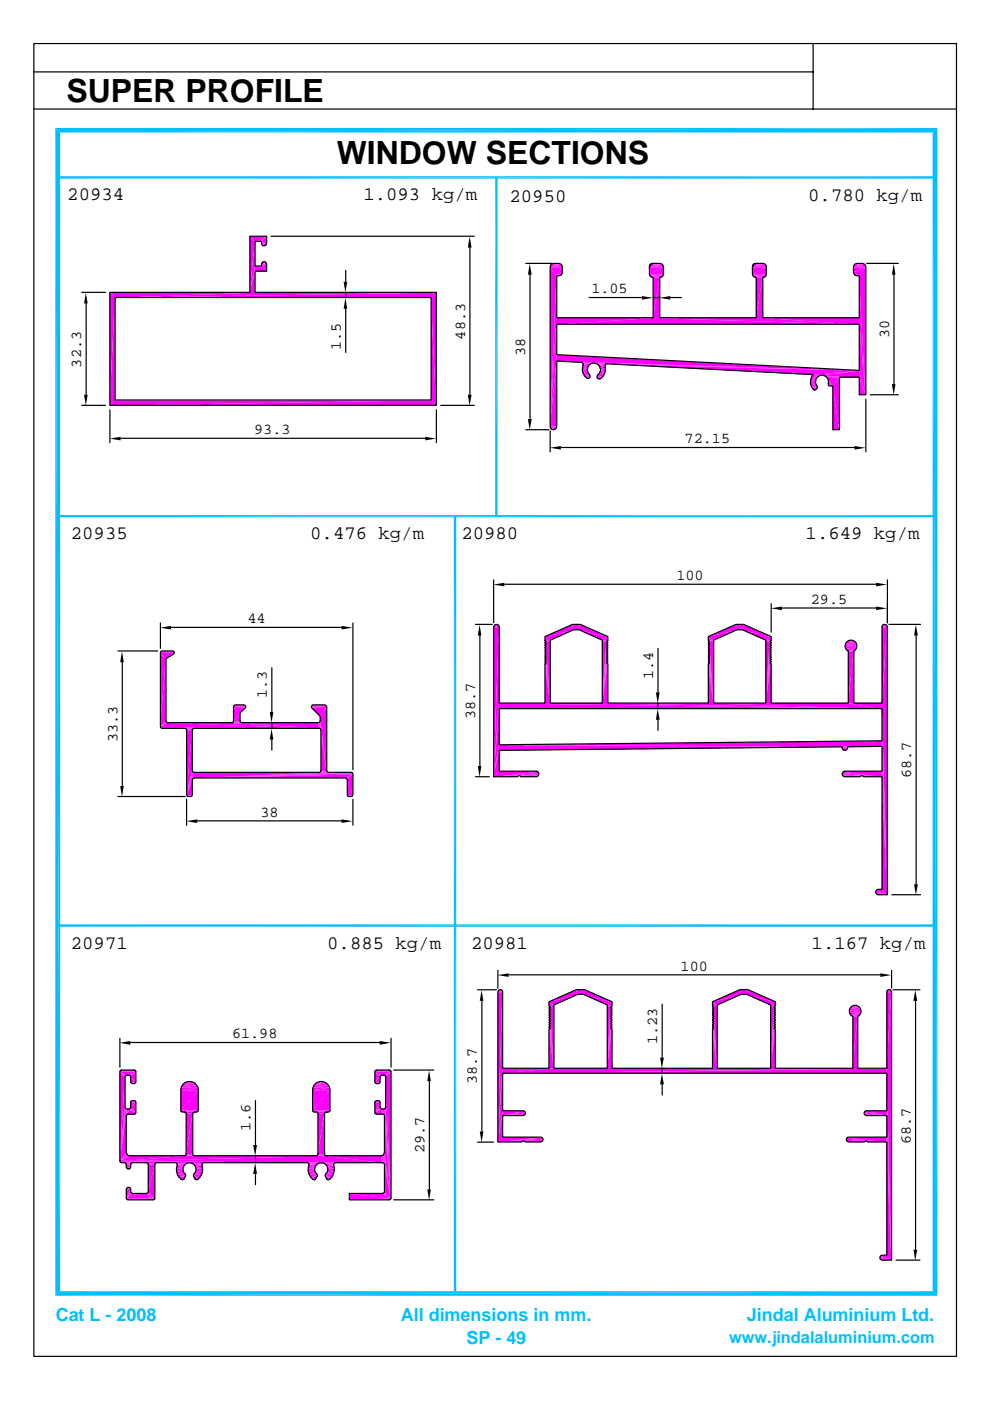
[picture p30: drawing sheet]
<svg xmlns="http://www.w3.org/2000/svg" width="210mm" height="297mm" viewBox="0 0 210 297" stroke-linecap="round" stroke-linejoin="round" font-family="sans-serif">
<defs><g id="words">
<g font-size="6.8">
<text x="14.1" y="21.5">SUPER PROFILE</text>
<text x="71.4" y="34.7">WINDOW SECTIONS</text>
</g>
<g font-size="4">
<text x="14.3" y="42.5">20934</text>
<text x="77" y="42.5">1.093 kg/m</text>
<text x="108" y="42.8">20950</text>
<text x="171.4" y="42.6">0.780 kg/m</text>
<text x="15" y="114.3">20935</text>
<text x="65.8" y="114.3">0.476 kg/m</text>
<text x="97.8" y="114.3">20980</text>
<text x="170.8" y="114.3">1.649 kg/m</text>
<text x="15" y="201.1">20971</text>
<text x="69.4" y="201.1">0.885 kg/m</text>
<text x="99.9" y="201.1">20981</text>
<text x="172.1" y="201.1">1.167 kg/m</text>
</g>
<g font-size="3.8" fill="#00bfff">
<text x="11.8" y="280.1">Cat L - 2008</text>
<text x="85" y="280.1">All dimensions in mm.</text>
<text x="158.4" y="280.1">Jindal Aluminium Ltd.</text>
<text x="98.9" y="285.1">SP - 49</text>
</g>
<text font-size="3.5" fill="#00bfff" x="154.6" y="284.7">www.jindalaluminium.com</text>
<g font-size="3.2">
<text x="125.4" y="62.2">1.05</text>
<text x="98.6" y="72" transform="rotate(-90 98.6 72)">48.3</text>
<text x="188.5" y="71.7" transform="rotate(-90 188.5 71.7)">30</text>
<text x="17.2" y="77.9" transform="rotate(-90 17.2 77.9)">32.3</text>
<text x="72.3" y="74.2" transform="rotate(-90 72.3 74.2)">1.5</text>
<text x="111.3" y="75.5" transform="rotate(-90 111.3 75.5)">38</text>
<text x="53.9" y="92">93.3</text>
<text x="145.2" y="94">72.15</text>
<text x="143.4" y="123">100</text>
<text x="171.9" y="128">29.5</text>
<text x="52.5" y="132.2">44</text>
<text x="138.5" y="143.9" transform="rotate(-90 138.5 143.9)">1.4</text>
<text x="56.6" y="148.1" transform="rotate(-90 56.6 148.1)">1.3</text>
<text x="100.7" y="152.4" transform="rotate(-90 100.7 152.4)">38.7</text>
<text x="24.9" y="157.4" transform="rotate(-90 24.9 157.4)">33.3</text>
<text x="193.2" y="165" transform="rotate(-90 193.2 165)">68.7</text>
<text x="55.2" y="173.1">38</text>
<text x="144.3" y="205.8">100</text>
<text x="49.2" y="220.1">61.98</text>
<text x="139.4" y="221.3" transform="rotate(-90 139.4 221.3)">1.23</text>
<text x="101.1" y="229.9" transform="rotate(-90 101.1 229.9)">38.7</text>
<text x="53.1" y="239.9" transform="rotate(-90 53.1 239.9)">1.6</text>
<text x="90" y="244.5" transform="rotate(-90 90 244.5)">29.7</text>
<text x="193.1" y="242.5" transform="rotate(-90 193.1 242.5)">68.7</text>
</g>
</g></defs>
<g fill="#f0f">
<path d="M23.2 86l68.2-1.1 1.1 1.1z"/>
<path d="M24.3 84.9h67.1l-68.2 1.1z"/>
<path d="M24.3 63.1v21.8l-1.1 1.1z"/>
<path d="M91.4 63.1l1.1 22.9-1.1-1.1z"/>
<path d="M24.3 63.1l68.2-1.1-1.1 1.1z"/>
<path d="M91.4 63.1l1.1-1.1v24z"/>
<path d="M24.3 63.1l29.7-1.1h38.5z"/>
<path d="M23.2 62h30.8l-29.7 1.1z"/>
<path d="M23.2 62l1.1 1.1-1.1 22.9z"/>
</g>
<path d="M23.2 62h30.8" fill="none" stroke="#f0f" stroke-width=".21"/>
<g fill="#f0f">
<path d="M54 57.6v4.4h-1.1z"/>
<path d="M54 57.6l1.4-1.1 1.1 1.1z"/>
<path d="M54 56.5h1.4l-1.4 1.1z"/>
<path d="M54 56.5v1.1l-1.1 4.4z"/>
<path d="M55.4 56.5l1.1-.4v1.5z"/>
<path d="M55.4 56.1h1.1l-1.1 .4z"/>
<path d="M55.4 56.1l1-.3 .1 .3z"/>
<path d="M55.5 55.8h.9l-1 .3z"/>
<path d="M55.5 55.8l.7-.2 .2 .2z"/>
<path d="M55.6 55.6h.6l-.7 .2z"/>
<path d="M55.6 55.6h.6z"/>
<path d="M55.6 52.1h.6z"/>
<path d="M55.6 52.1l.8-.2-.2 .2z"/>
<path d="M55.5 51.9h.9l-.8 .2z"/>
<path d="M55.5 51.9l1-.3-.1 .3z"/>
<path d="M55.4 51.6h1.1l-1 .3z"/>
<path d="M54 51.3v5.2l-1.1 5.5z"/>
<path d="M55.4 51.3l1.1 .3h-1.1z"/>
<path d="M52.9 50.2l1.1 1.1-1.1 10.7z"/>
<path d="M52.9 50.2h3.6l-2.5 1.1z"/>
<path d="M54 51.3l2.5-1.1-1.1 1.1z"/>
<path d="M56.5 50.2v1.4l-1.1-.3z"/>
<path d="M73.9 168.9h.7z"/>
<path d="M39.9 168.9h.7z"/>
<path d="M73.7 168.9h.9z"/>
<path d="M39.7 168.9h.9z"/>
<path d="M73.7 168.9l1-.1-.1 .1z"/>
<path d="M39.7 168.9l1-.1-.1 .1z"/>
<path d="M73.6 168.8h1.1l-1 .1z"/>
<path d="M39.6 168.8h1.1l-1 .1z"/>
<path d="M73.6 168.8l1.2-.2-.1 .2z"/>
<path d="M39.6 168.8l1.1-.2v.2z"/>
<path d="M73.6 168.6h1.2l-1.2 .2z"/>
<path d="M39.5 168.6h1.2l-1.1 .2z"/>
<path d="M40.7 165.4v3.2h-1.2z"/>
<path d="M73.6 165.4l1.2 3.2h-1.2z"/>
<path d="M40.8 165.2l-1.3 3.4z"/>
<path d="M73.5 165.2l1.3 3.4z"/>
<path d="M41.1 165l33.7-.8-1.6 .8z"/>
<path d="M73.2 165l1.6-.8-1.4 .9z"/>
<path d="M73.4 165.1l1.4-.9-1.3 1z"/>
<path d="M73.5 165.2l1.3-1v4.4z"/>
<path d="M41.1 165l33.6-1 .1 .2z"/>
<path d="M41.1 165l33.5-1.1 .1 .1z"/>
<path d="M41.1 165l33.5-1.1z"/>
<path d="M41.1 165l28.5-1.2h4.8z"/>
<path d="M41.1 165l28.5-1.2z"/>
<path d="M41.1 163.8h26.5l-26.5 1.2z"/>
<path d="M41.1 163.8v1.2l-.2 .1z"/>
<path d="M41.1 163.8l-.3 1.4z"/>
<path d="M41.1 163.8l-.3 1.4-1.3 3.4z"/>
<path d="M67.6 163.8h2z"/>
<path d="M40.9 163.8h.2l-1.6 4.8z"/>
<path d="M67.8 163.8h1.8z"/>
<path d="M40.8 163.6l.1 .2-1.4 4.8z"/>
<path d="M67.8 163.8l1.5-.2 .1 .2z"/>
<path d="M67.9 163.6h1.4l-1.5 .2z"/>
<path d="M40.7 163.4l-1.2 5.2z"/>
<path d="M67.9 163.6l1.3-.2 .1 .2z"/>
<path d="M68 163.4h1.2l-1.3 .2z"/>
<path d="M40.7 154.8v8.6l-1.2 5.2z"/>
<path d="M39.5 154.8h1.2l-1.2 13.8z"/>
<path d="M68 154.8l1.2 8.6h-1.2z"/>
<path d="M39.5 154.8l1.3-.1-.1 .1z"/>
<path d="M39.5 154.7h1.3l-1.3 .1z"/>
<path d="M39.5 154.7l1.4-.2-.1 .2z"/>
<path d="M39.3 154.5h1.6l-1.4 .2z"/>
<path d="M39.3 154.5h1.8z"/>
<path d="M39.2 154.5h1.9z"/>
</g>
<path d="M34 154.4h33.6M34.1 154.5h33.5" fill="none" stroke="#f0f" stroke-width=".21"/>
<path d="M34 154.3h33.6" fill="none" stroke="#f0f" stroke-width=".38"/>
<g fill="#f0f">
<path d="M34 154.1l1.5-.8 32.1 1.2z"/>
<path d="M35.5 153.3h13.6l18.5 1.2z"/>
<path d="M49.1 153.3h2.1l16.4 1.2z"/>
<path d="M51.2 153.3h16.2l.2 1.2z"/>
<path d="M67.4 153.3l.4 1.2h-.2z"/>
<path d="M67.4 153.3l.5 1.4z"/>
<path d="M34 154.1l1.3-.9 .2 .1z"/>
</g>
<path d="M49.1 153.3h2.1" fill="none" stroke="#f0f" stroke-width=".21"/>
<g fill="#f0f">
<path d="M67.4 153.3l.2-.1 .3 1.5z"/>
<path d="M67.6 153.2l.4 1.6z"/>
<path d="M49.1 153.3l1.9-.1z"/>
<path d="M49.3 153.2l1.6-.1 .1 .1z"/>
<path d="M34 154.1l1.2-1 .1 .1z"/>
<path d="M67.6 153.2l.2-.1 .2 1.7z"/>
<path d="M67.8 153.1l1.4 10.3z"/>
<path d="M49.3 153.2l.1-.1h1.5z"/>
<path d="M49.4 153.1l1.4-.2 .1 .2z"/>
<path d="M35.1 152.9l.1 .2-1.2 1z"/>
<path d="M49.4 152.9h1.4l-1.4 .2z"/>
<path d="M67.8 152.9l1.4 10.5z"/>
<path d="M67.8 151.9l1.4 11.5-1.4-10.5z"/>
<path d="M50.8 151.2v1.7h-1.4z"/>
<path d="M66 150l1.8 1.9z"/>
<path d="M52 150l-1.2 1.2z"/>
<path d="M66 150l3.2-.1-1.4 2z"/>
<path d="M69.2 149.9v13.5l-1.4-11.5z"/>
<path d="M49.4 149.9l2.6 .1-1.2 1.2z"/>
<path d="M49.4 149.9l1.4 1.3-1.4 1.7z"/>
</g>
<path d="M49.4 149.9h2.6M49.4 149.8h2.6M49.5 149.8h2.5M49.5 149.7h2.5M66 149.9h3.2M66 149.8h3.2M66 149.8h3.1M66 149.6l3.1 .1M66.2 149.5h2.8" fill="none" stroke="#f0f" stroke-width=".21"/>
<path d="M49.8 149.5h2z" fill="#f0f"/>
<path d="M49.6 149.5h2.2" fill="none" stroke="#f0f" stroke-width=".21"/>
<g fill="#f0f">
<path d="M35.1 139.7v13.2l-1.1 1.2z"/>
<path d="M35.1 139.7l1.8-1.1z"/>
<path d="M35.1 139.7l1.8-1.2v.1z"/>
<path d="M34 138.5h2.9l-1.8 1.2z"/>
<path d="M34 138.5l1.1 1.2-1.1 14.4z"/>
</g>
<path d="M34 138.4h2.9M34 138.2h2.9M34.1 138.1h2.6M26.7 254.2h6.1M26.8 254.3h5.9M26.9 254.4h5.7M74 254.4h8.6M74 254.4h8.8" fill="none" stroke="#f0f" stroke-width=".21"/>
<path d="M74 254.3h8.8" fill="none" stroke="#f0f" stroke-width=".34"/>
<g fill="#f0f">
<path d="M74 253.1l8.8 1-8.8 .4z"/>
<path d="M74 253.1h7.1l1.7 1z"/>
<path d="M26.7 254.1l1.3-1 4.8 1z"/>
<path d="M28 253.1h3l1.8 1z"/>
<path d="M26.7 254.1l1.2-1.1 .1 .1z"/>
<path d="M81.1 253.1l.1-.1 1.6 1.1z"/>
<path d="M31 253.1l.2-.1 1.6 1.1z"/>
<path d="M27.7 252.9l.2 .1-1.2 1.1z"/>
<path d="M81.2 253l.2-.1 1.4 1.2z"/>
<path d="M31.2 253l.1-.1 1.5 1.2z"/>
<path d="M27.6 252.7l.1 .2-1 1.2z"/>
<path d="M81.4 252.7l1.4 1.4-1.4-1.2z"/>
<path d="M31.4 252.7l1.4 1.4-1.5-1.2z"/>
<path d="M27.6 252.3v.4l-.9 1.4z"/>
<path d="M26.7 252.3h.9l-.9 1.8z"/>
<path d="M26.7 252.3l.9-.3v.3z"/>
<path d="M26.8 252h.8l-.9 .3z"/>
<path d="M26.8 252l.6-.2 .2 .2z"/>
<path d="M27 251.8h.4l-.6 .2z"/>
<path d="M27 251.8h.4z"/>
<path d="M41.5 250.2l.4-.1z"/>
<path d="M69.4 250.2l.4-.1z"/>
<path d="M38.4 250.1l.4 .1z"/>
<path d="M66.3 250.1l.4 .1z"/>
<path d="M66.3 250.1l.5-.1-.1 .2z"/>
<path d="M41.3 250l.6 .1z"/>
<path d="M38.4 250.1l.5-.1z"/>
<path d="M69.2 250l.6 .1z"/>
<path d="M41.3 250l1-.3-.4 .4z"/>
<path d="M69.2 250l1.1-.3-.5 .4z"/>
<path d="M37.9 249.7l1 .3-.5 .1z"/>
<path d="M65.8 249.7l1 .3-.5 .1z"/>
<path d="M37.9 249.7l1.3-.2-.3 .5z"/>
<path d="M65.8 249.7l1.4-.2-.4 .5z"/>
<path d="M41 249.5l1.3 .2-1 .3z"/>
<path d="M68.9 249.5l1.4 .2-1.1 .3z"/>
<path d="M65.8 249.7l1.4-.4v.2z"/>
<path d="M40.9 249.3l1.4 .4-1.3-.2z"/>
<path d="M37.9 249.7l1.4-.4-.1 .2z"/>
<path d="M68.9 249.3l1.4 .4-1.4-.2z"/>
<path d="M65.8 249.7l1.4-.5v.1z"/>
<path d="M41 249.2l1.3 .5-1.4-.4z"/>
<path d="M37.9 249.7l1.4-.5v.1z"/>
<path d="M68.9 249.2l1.4 .5-1.4-.4z"/>
<path d="M41 249.2l1.7-.1-.4 .6z"/>
<path d="M68.9 249.2l1.7-.1-.3 .6z"/>
<path d="M37.5 249.1l1.8 .1-1.4 .5z"/>
<path d="M65.5 249.1l1.7 .1-1.4 .5z"/>
<path d="M65.5 249.1l1.6-.1 .1 .2z"/>
<path d="M41.1 249l1.6 .1-1.7 .1z"/>
<path d="M37.5 249.1l1.7-.1 .1 .2z"/>
<path d="M69 249l1.6 .1-1.7 .1z"/>
<path d="M65.5 249.1l1.3-.4 .3 .3z"/>
<path d="M41.3 248.7l1.4 .4-1.6-.1z"/>
<path d="M37.5 249.1l1.4-.4 .3 .3z"/>
<path d="M69.3 248.7l1.3 .4-1.6-.1z"/>
<path d="M69.3 248.7l1.5-.3-.2 .7z"/>
<path d="M41.3 248.7l1.6-.3-.2 .7z"/>
<path d="M37.4 248.4l1.5 .3-1.4 .4z"/>
<path d="M65.3 248.4l1.5 .3-1.3 .4z"/>
<path d="M65.3 248.4l1.4-.2 .1 .5z"/>
<path d="M41.5 248.2l1.4 .2-1.6 .3z"/>
<path d="M37.4 248.4l1.4-.2 .1 .5z"/>
<path d="M69.4 248.2l1.4 .2-1.5 .3z"/>
<path d="M27.1 247.9l.4-.1z"/>
<path d="M26.9 247.8h.6z"/>
<path d="M65.3 248.4l1.4-.6v.4z"/>
<path d="M41.5 247.8l1.4 .6-1.4-.2z"/>
<path d="M37.4 248.4l1.3-.6 .1 .4z"/>
<path d="M69.4 247.8l1.4 .6-1.4-.2z"/>
<path d="M41.5 247.8l1.4-.1v.7z"/>
<path d="M69.4 247.8l1.4-.1v.7z"/>
<path d="M37.3 247.7l1.4 .1-1.3 .6z"/>
<path d="M65.3 247.7l1.4 .1-1.4 .6z"/>
<path d="M26.9 247.8l.7-.1-.1 .1z"/>
<path d="M26.8 247.7h.8l-.7 .1z"/>
<path d="M26.8 247.7l.8-.2v.2z"/>
<path d="M26.7 247.5h.9l-.8 .2z"/>
<path d="M65.3 247.7l1.5-.3-.1 .4z"/>
<path d="M41.4 247.4l1.5 .3-1.4 .1z"/>
<path d="M37.3 247.7l1.6-.3-.2 .4z"/>
<path d="M69.3 247.4l1.5 .3-1.4 .1z"/>
<path d="M69.3 247.4l1.4-.3 .1 .6z"/>
<path d="M41.4 247.4l1.4-.3 .1 .6z"/>
<path d="M65.4 247.1l1.4 .3-1.5 .3z"/>
<path d="M37.5 247.1l1.4 .3-1.6 .3z"/>
<path d="M65.4 247.1l1.7-.1-.3 .4z"/>
<path d="M41.1 247l1.7 .1-1.4 .3z"/>
<path d="M37.5 247.1l1.6-.1-.2 .4z"/>
<path d="M69 247l1.7 .1-1.4 .3z"/>
<path d="M26.7 247.5l.9-.5v.5z"/>
<path d="M32.8 247v7.1l-1.4-1.4z"/>
<path d="M26.7 247h.9l-.9 .5z"/>
<path d="M31.4 247h1.4l-1.4 5.7z"/>
<path d="M81.4 247l1.4 7.1-1.4-1.4z"/>
<path d="M41.1 247l1.7-.1v.2z"/>
<path d="M69 247l1.7-.1v.2z"/>
<path d="M65.4 246.9l1.7 .1-1.7 .1z"/>
<path d="M37.5 246.9l1.6 .1-1.6 .1z"/>
<path d="M31.4 247l1.4-.2v.2z"/>
<path d="M31.3 246.8h1.5l-1.4 .2z"/>
<path d="M26.7 246.8l.9 .2h-.9z"/>
<path d="M26.7 246.8h1l-.1 .2z"/>
<path d="M65.4 246.9l2-.2-.3 .3z"/>
<path d="M40.8 246.7l2 .2-1.7 .1z"/>
<path d="M37.5 246.9l2-.2-.4 .3z"/>
<path d="M68.7 246.7l2 .2-1.7 .1z"/>
</g>
<path d="M37.4 246.8h2.1M40.8 246.8h2M65.4 246.8h2M68.7 246.8h2" fill="none" stroke="#f0f" stroke-width=".21"/>
<g fill="#f0f">
<path d="M31.3 246.8l1.6-.2-.1 .2z"/>
<path d="M31.2 246.6h1.7l-1.6 .2z"/>
<path d="M26.5 246.6l1.2 .2h-1z"/>
<path d="M26.5 246.6h1.4l-.2 .2z"/>
</g>
<path d="M37.3 246.7h2.6M40.3 246.7h2.6M65.2 246.7h2.6M68.3 246.7h2.6M68.3 246.6h2.7" fill="none" stroke="#f0f" stroke-width=".21"/>
<path d="M31.2 246.6h1.9z" fill="#f0f"/>
<path d="M33.1 246.6h10M65.1 246.6h5.9" fill="none" stroke="#f0f" stroke-width=".21"/>
<path d="M26.5 246.6h1.5z" fill="#f0f"/>
<path d="M43.1 246.6h-12.1" fill="none" stroke="#f0f" stroke-width=".21"/>
<g fill="#f0f">
<path d="M26.4 246.6h1.6z"/>
<path d="M25.5 246.5l.9 .1z"/>
</g>
<path d="M25.4 246.5h55.7M25.5 246.6h55.6" fill="none" stroke="#f0f" stroke-width=".21"/>
<path d="M25.4 246.4h55.7" fill="none" stroke="#f0f" stroke-width=".38"/>
<g fill="#f0f">
<path d="M25.4 246.2l43.7-1.1 12 1.5z"/>
<path d="M69.1 245.1h11.6l.4 1.5z"/>
<path d="M80.7 245.1l.5 1.5h-.1z"/>
<path d="M80.7 245.1l.7 1.7z"/>
<path d="M25.4 246.2l13.7-1.1h30z"/>
<path d="M25.4 246.2l2.1-1.1h11.6z"/>
</g>
<path d="M39.1 245.1h30" fill="none" stroke="#f0f" stroke-width=".21"/>
<g fill="#f0f">
<path d="M67 245.1h1.9z"/>
<path d="M39.1 245.1h1.9z"/>
<path d="M25.4 246.2l1.8-1.1h.3z"/>
<path d="M80.7 245.1h.3l.4 1.7z"/>
<path d="M81 245.1l.4 1.9z"/>
<path d="M67.2 245.1l1.6-.2 .1 .2z"/>
<path d="M39.2 245.1l1.7-.2 .1 .2z"/>
<path d="M39.2 245.1l.2-.2h1.5z"/>
<path d="M67.2 245.1l.1-.2h1.5z"/>
<path d="M25.4 246.2l1.6-1.3 .2 .2z"/>
<path d="M81 245.1l.2-.2 .2 2.1z"/>
<path d="M81.2 244.9l1.6 9.2-1.4-7.1z"/>
<path d="M67.3 244.9l1.4-.2 .1 .2z"/>
<path d="M39.4 244.9l1.4-.2 .1 .2z"/>
<path d="M67.4 244.7h1.3l-1.4 .2z"/>
<path d="M39.4 244.7h1.4l-1.4 .2z"/>
<path d="M26.8 244.6l.2 .3-1.6 1.3z"/>
<path d="M81.4 244.6l1.4 9.5-1.6-9.2z"/>
<path d="M26.7 244.4l.1 .2-1.4 1.6z"/>
<path d="M81.4 244.4l1.4 9.7-1.4-9.5z"/>
<path d="M26.7 236.7v7.7l-1.3 1.8z"/>
<path d="M81.4 236.7l1.4 17.4-1.4-9.7z"/>
<path d="M27.1 236.3l1.5-.1z"/>
<path d="M79.6 236.2l1.5 .1z"/>
<path d="M40.8 236.2v8.5h-1.4z"/>
<path d="M68.7 236.2v8.5h-1.3z"/>
<path d="M67.4 236.2h1.3l-1.3 8.5z"/>
<path d="M39.4 236.2h1.4l-1.4 8.5z"/>
<path d="M27.1 236.3l1.6-.2-.1 .1z"/>
<path d="M79.5 236.1l1.6 .2-1.5-.1z"/>
<path d="M39.4 236.2l1.5-.2-.1 .2z"/>
<path d="M67.4 236.2l1.4-.2-.1 .2z"/>
<path d="M39.4 236h1.5l-1.5 .2z"/>
<path d="M67.3 236h1.5l-1.4 .2z"/>
<path d="M27.1 236.3l1.6-.4v.2z"/>
<path d="M79.4 235.9l1.7 .4-1.6-.2z"/>
<path d="M67.3 236l1.6-.1-.1 .1z"/>
<path d="M39.4 236l1.6-.1-.1 .1z"/>
<path d="M67.2 235.9h1.7l-1.6 .1z"/>
<path d="M39.2 235.9h1.8l-1.6 .1z"/>
<path d="M39.2 235.9l2-.1z"/>
<path d="M67.2 235.9l1.9-.1z"/>
</g>
<path d="M38.3 235.5h3.7M38.3 235.7h3.6M38.4 235.8h3.4M66.2 235.5h3.7M66.3 235.7h3.5M66.4 235.8h3.3" fill="none" stroke="#f0f" stroke-width=".21"/>
<g fill="#f0f">
<path d="M79.4 235.9l1.5-.7 .2 1.1z"/>
<path d="M80.9 235.2l.3 1.1h-.1z"/>
<path d="M80.9 235.2l.5 1.3-.2-.2z"/>
<path d="M80.9 235.2h.5v1.3z"/>
<path d="M81.4 235.2v1.5z"/>
<path d="M81.4 235.2l1.4 18.9z"/>
<path d="M27.3 235.2l1.4 .7-1.6 .4z"/>
<path d="M27.3 235.2l-.2 1.1h-.2z"/>
<path d="M27.3 235.2l-.5 1.3z"/>
<path d="M26.8 235.2h.5l-.5 1.3z"/>
<path d="M26.8 235.2l-.1 1.5z"/>
<path d="M26.8 235.2l-1.4 11z"/>
<path d="M26.6 235.1l.2 .1-1.4 11z"/>
<path d="M79.4 235.9l1.3-.8 .2 .1z"/>
<path d="M81.4 235.2l.1-.1 1.3 19z"/>
<path d="M27.3 235.2l.1-.1 1.3 .8z"/>
<path d="M79.4 235.9l1.2-.9 .1 .1z"/>
<path d="M26.5 235l.1 .1-1.2 11.1z"/>
<path d="M81.5 235.1l.2-.1 1.1 19.1z"/>
<path d="M27.4 235.1l.2-.1 1.1 .9z"/>
<path d="M79.4 235.9l1.1-1.1 .1 .2z"/>
<path d="M26.5 234.8l-1.1 11.4z"/>
<path d="M81.7 234.8l1.1 19.3z"/>
<path d="M27.6 234.8l1.1 1.1-1.1-.9z"/>
<path d="M80.5 233.8v1l-1.1 1.1z"/>
<path d="M27.6 234.8l1.1-1v2.1z"/>
<path d="M27.6 233.8h1.1l-1.1 1z"/>
<path d="M79.4 233.8h1.1l-1.1 2.1z"/>
<path d="M27.6 233.8l1.1-.2v.2z"/>
<path d="M79.4 233.8l1.1-.2v.2z"/>
<path d="M27.7 233.6h1l-1.1 .2z"/>
<path d="M79.5 233.6h1l-1.1 .2z"/>
<path d="M79.5 233.6l.8-.1 .2 .1z"/>
<path d="M27.7 233.6l.9-.1 .1 .1z"/>
<path d="M27.8 233.5h.8l-.9 .1z"/>
<path d="M79.5 233.6l.8-.1z"/>
<path d="M79.6 233.5l.6-.1z"/>
<path d="M79.6 233.5h.7z"/>
<path d="M27.8 233.5l.6-.1z"/>
<path d="M27.8 233.5h.8z"/>
<path d="M69.9 231.2v4.2h-3.7z"/>
<path d="M42 231.2v4.2h-3.7z"/>
<path d="M66.2 231.2h3.7l-3.7 4.2z"/>
<path d="M38.3 231.2h3.7l-3.7 4.2z"/>
<path d="M66.2 231.2l3.6-.6 .1 .6z"/>
<path d="M38.3 231.2l3.6-.6 .1 .6z"/>
<path d="M38.4 230.6h3.5l-3.6 .6z"/>
<path d="M66.3 230.6h3.5l-3.6 .6z"/>
<path d="M38.4 230.6l3.2-.5 .3 .5z"/>
<path d="M66.3 230.6l3.3-.5 .2 .5z"/>
<path d="M66.5 230.1h3.1l-3.3 .5z"/>
<path d="M38.6 230.1h3l-3.2 .5z"/>
<path d="M79.8 229.8l.5-.1z"/>
<path d="M28 229.8l.6-.1z"/>
<path d="M27.8 229.7h.8z"/>
<path d="M79.6 229.7h.7z"/>
</g>
<path d="M38.6 229.9h3M66.5 229.9h3.1" fill="none" stroke="#f0f" stroke-width=".42"/>
<g fill="#f0f">
<path d="M79.6 229.7l.9-.1-.2 .1z"/>
<path d="M27.8 229.7l.9-.1-.1 .1z"/>
<path d="M79.5 229.6h1l-.9 .1z"/>
<path d="M27.7 229.6h1l-.9 .1z"/>
<path d="M79.5 229.6l1-.2v.2z"/>
<path d="M27.7 229.6l1-.2v.2z"/>
<path d="M27.6 229.4h1.1l-1 .2z"/>
<path d="M79.4 229.4h1.1l-1 .2z"/>
</g>
<path d="M39 229.6h2.2M67 229.6h2.1" fill="none" stroke="#f0f" stroke-width=".25"/>
<g fill="#f0f">
<path d="M39 229.7l.5-.3h1.2z"/>
<path d="M67 229.7l.5-.3h1.1z"/>
<path d="M67.5 229.4h1.1z"/>
<path d="M39.5 229.4h1.2z"/>
<path d="M79.4 229.4l1.1-1v1z"/>
<path d="M26.5 228.4v6.4l-1.1 11.4z"/>
<path d="M81.7 228.4l1.1 25.7-1.1-19.3z"/>
<path d="M27.6 228.4l1.1 1h-1.1z"/>
<path d="M80.6 228.2l-1.2 1.2z"/>
<path d="M27.6 228.2l1.1 1.2-1.1-1z"/>
<path d="M80.9 228l1.9-.7-1.4 .7z"/>
<path d="M81.4 228l1.4-.7-1.3 .8z"/>
<path d="M81.5 228.1l1.3-.8-1.1 .9z"/>
<path d="M81.7 228.2l1.1-.9-1.1 1.1z"/>
<path d="M81.7 228.4l1.1-1.1v26.8z"/>
<path d="M26.8 228l1.9-.7-1.4 .7z"/>
<path d="M27.3 228l1.4-.7-1.3 .8z"/>
<path d="M27.4 228.1l1.3-.8-1.1 .9z"/>
<path d="M27.6 228.2l1.1-.9v2.1z"/>
<path d="M79.4 227.3h3.4l-1.9 .7z"/>
<path d="M79.4 227.3l1.5 .7-.2 .1z"/>
<path d="M79.4 227.3l1.3 .8-.1 .1z"/>
<path d="M79.4 227.3l1.2 .9-1.2 1.2z"/>
<path d="M25.4 227.3h3.3l-1.9 .7z"/>
<path d="M25.4 227.3l1.4 .7-.2 .1z"/>
<path d="M25.4 227.3l1.2 .8-.1 .1z"/>
<path d="M25.4 227.3l1.1 .9v.2z"/>
<path d="M25.4 227.3l1.1 1.1-1.1 17.8z"/>
</g>
<path d="M185.9 189.7h2.2M25.4 227.2h3.3M25.4 227h3.3M25.5 227h3.1M79.4 227.2h3.4M79.5 227h3.3M79.6 227h3" fill="none" stroke="#f0f" stroke-width=".21"/>
<path d="M185.7 189.6h2.4" fill="none" stroke="#f0f" stroke-width=".3"/>
<g fill="#f0f">
<path d="M185.6 189.2l2.5 .6-2.4-.3z"/>
<path d="M185.7 188.9l2.4 .9-2.5-.6z"/>
<path d="M185.7 188.9l.2-.2 2.2 1.1z"/>
<path d="M185.9 188.7l1-.1 1.2 1.2z"/>
<path d="M185.9 188.7l1-.1z"/>
<path d="M186.9 164.7l1.2 25.1-1.2-1.2z"/>
</g>
<path d="M104.6 164.6h5.3M110.2 164.6h3.7M110.4 164.7h3.5M114.1 164.6h-4.1M178.6 164.6h4.1M178.8 164.7h3.5M178.8 164.6h3.7M182.8 164.6h4.1" fill="none" stroke="#f0f" stroke-width=".21"/>
<path d="M104.6 164.6h5.4M182.7 164.6h4.2" fill="none" stroke="#f0f" stroke-width=".25"/>
<path d="M110 164.3h4.2" fill="none" stroke="#f0f" stroke-width=".34"/>
<path d="M104.6 164.7l9.6-.5z" fill="#f0f"/>
<path d="M178.5 164.3h4.2" fill="none" stroke="#f0f" stroke-width=".34"/>
<g fill="#f0f">
<path d="M178.5 164.2l8.4 .5z"/>
<path d="M104.6 164.7l9.5-.8 .1 .3z"/>
<path d="M178.6 163.9l8.3 .8-8.4-.5z"/>
<path d="M104.6 164.7l9.3-1.1 .2 .3z"/>
<path d="M178.8 163.6l8.1 1.1-8.3-.8z"/>
<path d="M104.6 164.7l1.2-1.1h8.1z"/>
<path d="M178.8 163.6h8.1v1.1z"/>
<path d="M186.9 163.6l1.2 26.2z"/>
</g>
<path d="M105.8 163.6h8.1M178.8 163.6h8.1" fill="none" stroke="#f0f" stroke-width=".21"/>
<g fill="#f0f">
<path d="M105.8 159.2v4.4l-1.2 1.1z"/>
<path d="M178.8 159.1h.6z"/>
<path d="M178.8 159.1l.8-.2-.2 .2z"/>
<path d="M178.6 158.9h1l-.8 .2z"/>
<path d="M178.6 158.9l1.1-.3-.1 .3z"/>
<path d="M178.5 158.6h1.2l-1.1 .3z"/>
<path d="M178.5 158.4l1.2 .2h-1.2z"/>
<path d="M178.5 158.4h1.2v.2z"/>
</g>
<path d="M178.5 158.4h8.4" fill="none" stroke="#f0f" stroke-width=".21"/>
<path d="M186.9 158.3l1.2 31.5-1.2-26.2z" fill="#f0f"/>
<path d="M105.8 158.2h81.1" fill="none" stroke="#f0f" stroke-width=".42"/>
<g fill="#f0f">
<path d="M105.8 158l72.7 .4-72.7 .8z"/>
<path d="M105.8 158v1.2l-1.2 5.5z"/>
<path d="M105.8 158l81.1-.9v1.2z"/>
<path d="M186.9 157.1l1.2 32.7z"/>
<path d="M105.8 150.3v7.7l-1.2 6.7z"/>
<path d="M186.9 150.3l1.2 39.5-1.2-32.7z"/>
<path d="M105.8 149.1l81.1 1.2h-81.1z"/>
<path d="M105.8 149.1l-1.2 15.6z"/>
<path d="M105.8 149.1h23l58.1 1.2z"/>
<path d="M128.8 149.1h21.3l36.8 1.2z"/>
</g>
<path d="M105.8 149.1h23" fill="none" stroke="#f0f" stroke-width=".21"/>
<path d="M150.1 149.1h29.7l7.1 1.2z" fill="#f0f"/>
<path d="M150.1 149.1h29.7" fill="none" stroke="#f0f" stroke-width=".21"/>
<g fill="#f0f">
<path d="M179.8 149.1h7.1v1.2z"/>
<path d="M186.9 149.1l1.2 40.7z"/>
</g>
<path d="M105.8 149.1h23M150.1 149.1h13.3M179.8 149.1h7.1" fill="none" stroke="#f0f" stroke-width=".21"/>
<g fill="#f0f">
<path d="M163.4 140.9v8.2h-1.1z"/>
<path d="M128.8 140.9v8.2h-1.2z"/>
<path d="M115.5 140.9l1.1 8.2h-1.1z"/>
<path d="M150.1 140.9l1.2 8.2h-1.2z"/>
<path d="M128.8 140.8l-1.2 8.3z"/>
<path d="M163.4 140.8l-1.1 8.3z"/>
<path d="M115.5 140.8l1.1 8.3z"/>
<path d="M150.2 140.8l1.1 8.3z"/>
<path d="M163.3 140.7l.1 .1-1.1 8.3z"/>
<path d="M128.7 140.7l-1.1 8.4z"/>
<path d="M128.6 140.7l-1 8.4z"/>
<path d="M163.2 140.7l-.9 8.4z"/>
<path d="M150.2 140.7l1.1 8.4z"/>
<path d="M115.6 140.7h.1l.9 8.4z"/>
<path d="M128.6 140.6l-1 8.5z"/>
<path d="M163.2 140.6l-.9 8.5z"/>
<path d="M150.4 140.6l.9 8.5z"/>
<path d="M115.7 140.6l.9 8.5z"/>
<path d="M150.2 140.4l.1 .1z"/>
<path d="M115.5 140.4l.2 .1z"/>
<path d="M128.7 140.5l.1-.1z"/>
<path d="M128.6 140.5l.2-.1z"/>
<path d="M163.3 140.5l.1-.1z"/>
<path d="M163.2 140.5l.2-.1z"/>
<path d="M150.1 140.4l.2 .1z"/>
<path d="M150.2 140.3l.1 .2z"/>
<path d="M115.5 140.3l.2 .2z"/>
<path d="M163.4 140.3l-.2 .2z"/>
<path d="M128.8 140.3l-.2 .2z"/>
<path d="M128.7 140.2l-.1 .3z"/>
<path d="M128.7 140.2l-.1 .4z"/>
<path d="M163.3 140.2l.1 .1-.2 .2z"/>
<path d="M163.3 140.2l-.1 .4z"/>
<path d="M150.2 140.2l.2 .4z"/>
<path d="M115.6 140.2l.1 .4z"/>
<path d="M150.3 140.2l1 8.9z"/>
<path d="M115.6 140.2h.1v.4z"/>
<path d="M115.7 140.2l.9 8.9z"/>
<path d="M163.2 140.2v.4z"/>
<path d="M163.2 140.2l-.9 8.9z"/>
<path d="M128.6 140.2v.4z"/>
<path d="M128.6 140.2l-1 8.9z"/>
<path d="M128.6 140.1l-1 9z"/>
<path d="M163.2 140.1l-.9 9z"/>
<path d="M150.4 140.1l.9 9z"/>
<path d="M115.7 140.1l.9 9z"/>
<path d="M163.3 140l.1-.1z"/>
<path d="M163.2 140l.2-.1z"/>
<path d="M128.7 140l.1-.1z"/>
<path d="M128.6 140l.2-.1z"/>
<path d="M150.1 139.9l.1 .1z"/>
<path d="M150.1 139.9l.2 .1z"/>
<path d="M115.5 139.9l.1 .1z"/>
<path d="M115.5 139.9l.2 .1z"/>
<path d="M163.4 139.8l-.2 .2z"/>
<path d="M128.8 139.8l-.2 .2z"/>
<path d="M150.2 139.8l.1 .2z"/>
<path d="M115.5 139.8l.2 .2z"/>
<path d="M128.7 139.7l-.1 .3z"/>
<path d="M128.7 139.7l-.1 .4z"/>
<path d="M163.3 139.7l.1 .1-.2 .2z"/>
<path d="M163.3 139.7l-.1 .4z"/>
<path d="M115.6 139.7l.1 .4z"/>
<path d="M150.2 139.7l.2 .4z"/>
<path d="M163.2 139.7v.4z"/>
<path d="M163.2 139.7l-.9 9.4z"/>
<path d="M128.6 139.7v.4z"/>
<path d="M128.6 139.7l-1 9.4z"/>
<path d="M115.6 139.7h.1v.4z"/>
<path d="M115.7 139.7l.9 9.4z"/>
<path d="M150.3 139.7l1 9.4z"/>
<path d="M115.7 139.6l.9 9.5z"/>
<path d="M163.2 139.6l-.9 9.5z"/>
<path d="M128.6 139.6l-1 9.5z"/>
<path d="M150.4 139.6l.9 9.5z"/>
<path d="M128.6 139.5h.2z"/>
<path d="M163.2 139.5h.2z"/>
<path d="M115.5 139.5h.2z"/>
<path d="M163.2 139.5l.2-.1z"/>
<path d="M128.6 139.5l.2-.1z"/>
<path d="M115.5 139.4l.2 .1z"/>
<path d="M150.1 139.4l.1 .1z"/>
<path d="M150.1 139.4l.2 .1z"/>
<path d="M163.4 139.3l-.2 .2z"/>
<path d="M128.8 139.3l-.2 .2z"/>
<path d="M150.2 139.3l.1 .2z"/>
<path d="M115.5 139.3l.2 .2z"/>
<path d="M128.7 139.3l-.1 .2z"/>
<path d="M128.7 139.3l-.1 .3z"/>
<path d="M163.3 139.3h.1l-.2 .2z"/>
<path d="M163.3 139.3l-.1 .3z"/>
<path d="M150.2 139.3l.2 .3z"/>
<path d="M115.6 139.3l.1 .3z"/>
<path d="M115.6 139.3l.1-.1v.4z"/>
<path d="M115.7 139.2l.9 9.9z"/>
<path d="M150.3 139.2l1 9.9z"/>
<path d="M128.6 139.2v.4z"/>
<path d="M128.6 139.2l-1 9.9z"/>
<path d="M163.2 139.2v.4z"/>
<path d="M163.2 139.2l-.9 9.9z"/>
<path d="M163.2 139.1l-.9 10z"/>
<path d="M128.6 139.1l-1 10z"/>
<path d="M115.7 139.1l.9 10z"/>
<path d="M150.4 139.1l.9 10z"/>
<path d="M150.2 139l.1 .1z"/>
<path d="M115.5 139l.2 .1z"/>
<path d="M128.7 139l.1-.1z"/>
<path d="M128.6 139.1l.2-.2z"/>
<path d="M163.3 139l.1-.1z"/>
<path d="M163.2 139.1l.2-.2z"/>
<path d="M150.1 138.9l.2 .2z"/>
<path d="M115.5 138.9l.2 .2z"/>
<path d="M115.5 138.8l.2 .3z"/>
<path d="M150.2 138.8l.1 .3z"/>
<path d="M163.4 138.8l-.2 .3z"/>
<path d="M128.8 138.8l-.2 .3z"/>
<path d="M163.3 138.8h.1l-.2 .3z"/>
<path d="M163.3 138.8l-.1 .3z"/>
<path d="M128.7 138.8l-.1 .3z"/>
<path d="M115.6 138.8l.1 .3z"/>
<path d="M150.2 138.8l.2 .3z"/>
<path d="M163.2 138.7v.4z"/>
<path d="M163.2 138.7l-.9 10.4z"/>
<path d="M128.6 138.7v.4z"/>
<path d="M128.6 138.7l-1 10.4z"/>
<path d="M115.6 138.8l.1-.1v.4z"/>
<path d="M115.7 138.7l.9 10.4z"/>
<path d="M150.3 138.7l1 10.4z"/>
<path d="M163.2 138.6l-.9 10.5z"/>
<path d="M128.6 138.6l-1 10.5z"/>
<path d="M150.4 138.6l.9 10.5z"/>
<path d="M115.7 138.6l.9 10.5z"/>
<path d="M128.6 138.5h.2z"/>
<path d="M163.2 138.5h.2z"/>
<path d="M115.5 138.5h.2z"/>
<path d="M163.2 138.5l.2-.1z"/>
<path d="M128.6 138.5l.2-.1z"/>
<path d="M115.5 138.4l.2 .1z"/>
<path d="M150.1 138.4l.1 .1z"/>
<path d="M150.1 138.4l.2 .1z"/>
<path d="M128.8 138.3l-.2 .2z"/>
<path d="M163.4 138.3l-.2 .2z"/>
<path d="M115.5 138.3l.2 .2z"/>
<path d="M150.2 138.3l.1 .2z"/>
<path d="M115.6 138.2l.1 .4z"/>
<path d="M163.3 138.2l.1 .1-.2 .2z"/>
<path d="M163.3 138.2l-.1 .4z"/>
<path d="M128.7 138.2l-.1 .3z"/>
<path d="M128.7 138.2l-.1 .4z"/>
<path d="M150.2 138.2l.2 .4z"/>
<path d="M115.6 138.2h.1v.4z"/>
<path d="M128.6 138.2v.4z"/>
<path d="M163.2 138.2v.4z"/>
<path d="M181 138.1v11h-1.2z"/>
<path d="M179.8 138.1h1.2l-1.2 11z"/>
<path d="M115.7 138.1v.5z"/>
<path d="M115.7 138.1l.9 11z"/>
<path d="M163.2 138.1v.5z"/>
<path d="M163.2 138.1l-.9 11z"/>
<path d="M128.6 138.1v.5z"/>
<path d="M128.6 138.1l-1 11z"/>
<path d="M150.4 138.1v.5z"/>
<path d="M150.4 138.1l.9 11z"/>
<path d="M163.2 138h.2z"/>
<path d="M128.6 138h.2z"/>
<path d="M115.5 138h.2z"/>
<path d="M179.8 138.1l1.5-.2-.3 .2z"/>
<path d="M179.5 137.9h1.8l-1.5 .2z"/>
<path d="M128.6 138l.2-.1z"/>
<path d="M163.2 138l.2-.1z"/>
<path d="M150.1 137.9l.1 .1z"/>
<path d="M150.1 137.9l.2 .1z"/>
<path d="M115.5 137.9l.2 .1z"/>
<path d="M163.4 137.8l-.2 .2z"/>
<path d="M128.8 137.8l-.2 .2z"/>
<path d="M150.2 137.8l.1 .2z"/>
<path d="M115.5 137.8l.2 .2z"/>
<path d="M128.7 137.7l-.1 .3z"/>
<path d="M128.7 137.7l-.1 .4z"/>
<path d="M163.3 137.7l.1 .1-.2 .2z"/>
<path d="M163.3 137.7l-.1 .4z"/>
<path d="M115.6 137.7l.1 .4z"/>
<path d="M150.2 137.7l.2 .4z"/>
<path d="M163.2 137.7v.4z"/>
<path d="M128.6 137.7v.4z"/>
<path d="M115.6 137.7h.1v.4z"/>
<path d="M163.2 137.6v.5z"/>
<path d="M163.2 137.6l-.9 11.5z"/>
<path d="M128.6 137.6v.5z"/>
<path d="M128.6 137.6l-1 11.5z"/>
<path d="M150.4 137.6v.5z"/>
<path d="M150.4 137.6l.9 11.5z"/>
<path d="M115.7 137.6v.5z"/>
<path d="M115.7 137.6l.9 11.5z"/>
<path d="M179.5 137.9l2-.3-.2 .3z"/>
</g>
<path d="M179.2 137.7h2.3" fill="none" stroke="#f0f" stroke-width=".34"/>
<g fill="#f0f">
<path d="M163.2 137.5l.2-.1z"/>
<path d="M128.6 137.5l.2-.1z"/>
<path d="M115.5 137.4l.1 .1z"/>
<path d="M115.5 137.4l.2 .1z"/>
<path d="M150.1 137.4l.1 .1z"/>
<path d="M150.1 137.4l.2 .1z"/>
<path d="M163.4 137.3l-.2 .2z"/>
<path d="M128.8 137.3l-.2 .2z"/>
<path d="M150.2 137.3l.1 .2z"/>
<path d="M115.5 137.3l.2 .2z"/>
<path d="M163.3 137.2l.1 .1-.2 .2z"/>
<path d="M163.3 137.2l-.1 .4z"/>
<path d="M128.7 137.2l-.1 .3z"/>
<path d="M128.7 137.2l-.1 .4z"/>
<path d="M115.6 137.2l.1 .4z"/>
<path d="M150.2 137.2l.2 .4z"/>
<path d="M128.6 137.2v.4z"/>
<path d="M163.2 137.2v.4z"/>
<path d="M115.6 137.2h.1v.4z"/>
</g>
<path d="M179.1 137.4h2.5" fill="none" stroke="#f0f" stroke-width=".38"/>
<g fill="#f0f">
<path d="M163.2 137.1v.5z"/>
<path d="M163.2 137.1l-.9 12z"/>
<path d="M115.7 137.1v.5z"/>
<path d="M115.7 137.1l.9 12z"/>
<path d="M150.4 137.1v.5z"/>
<path d="M150.4 137.1l.9 12z"/>
<path d="M128.6 137.1v.5z"/>
<path d="M128.6 137.1l-1 12z"/>
<path d="M128.6 137h.2z"/>
<path d="M128.6 137l.2-.2z"/>
<path d="M163.3 137l.1-.2z"/>
<path d="M163.2 137l.2-.2z"/>
<path d="M150.1 136.8l.1 .2z"/>
<path d="M150.1 136.8l.2 .2z"/>
<path d="M115.5 136.8l.1 .2z"/>
<path d="M115.5 136.8l.2 .2z"/>
</g>
<path d="M179.1 137h2.5" fill="none" stroke="#f0f" stroke-width=".38"/>
<g fill="#f0f">
<path d="M128.8 136.8l-.2 .2z"/>
<path d="M163.4 136.8l-.2 .2z"/>
<path d="M150.2 136.8l.1 .2z"/>
<path d="M115.5 136.8l.2 .2z"/>
<path d="M128.7 136.7l-.1 .3z"/>
<path d="M128.7 136.7l-.1 .4z"/>
<path d="M163.3 136.7l.1 .1-.2 .2z"/>
<path d="M163.3 136.7l-.1 .4z"/>
<path d="M150.2 136.7l.2 .4z"/>
<path d="M115.6 136.7l.1 .4z"/>
<path d="M128.6 136.7v.4z"/>
<path d="M163.2 136.7v.4z"/>
<path d="M115.6 136.7h.1v.4z"/>
<path d="M163.2 136.6v.5z"/>
<path d="M163.2 136.6l-.9 12.5z"/>
<path d="M128.6 136.6v.5z"/>
<path d="M128.6 136.6l-1 12.5z"/>
<path d="M150.4 136.6v.5z"/>
<path d="M150.4 136.6l.9 12.5z"/>
<path d="M115.7 136.6v.5z"/>
<path d="M115.7 136.6l.9 12.5z"/>
</g>
<path d="M179.2 136.6h2.4" fill="none" stroke="#f0f" stroke-width=".38"/>
<g fill="#f0f">
<path d="M163.3 136.5l.1-.1z"/>
<path d="M163.2 136.5l.2-.1z"/>
<path d="M128.7 136.5l.1-.1z"/>
<path d="M128.6 136.5l.2-.1z"/>
<path d="M115.5 136.4l.1 .1z"/>
<path d="M115.5 136.4l.2 .1z"/>
<path d="M150.1 136.4l.1 .1z"/>
<path d="M150.1 136.4l.2 .1z"/>
<path d="M163.4 136.3l-.2 .2z"/>
<path d="M128.8 136.3l-.2 .2z"/>
<path d="M150.2 136.3l.1 .2z"/>
<path d="M115.5 136.3l.2 .2z"/>
<path d="M128.7 136.3l-.1 .2z"/>
<path d="M128.7 136.3l-.1 .3z"/>
<path d="M163.3 136.3h.1l-.2 .2z"/>
<path d="M163.3 136.3l-.1 .3z"/>
<path d="M150.2 136.3l.2 .3z"/>
<path d="M115.6 136.3l.1 .3z"/>
<path d="M163.2 136.2v.4z"/>
<path d="M128.6 136.2v.4z"/>
<path d="M115.6 136.3l.1-.1v.4z"/>
</g>
<path d="M179.2 136.3h2.3" fill="none" stroke="#f0f" stroke-width=".3"/>
<g fill="#f0f">
<path d="M128.6 136.1v.5z"/>
<path d="M128.6 136.1l-1 13z"/>
<path d="M163.2 136.1v.5z"/>
<path d="M163.2 136.1l-.9 13z"/>
<path d="M150.4 136.1v.5z"/>
<path d="M150.4 136.1l.9 13z"/>
<path d="M115.7 136.1v.5z"/>
<path d="M115.7 136.1l.9 13z"/>
<path d="M128.6 136h.2z"/>
<path d="M163.2 136h.2z"/>
<path d="M179.5 136.1l1.4-.2 .4 .2z"/>
<path d="M179.5 136.1l.3-.2h1.1z"/>
<path d="M163.2 136l.2-.1z"/>
<path d="M128.6 136l.2-.1z"/>
<path d="M115.5 135.9l.1 .1z"/>
<path d="M115.5 135.9l.2 .1z"/>
<path d="M150.1 135.9l.1 .1z"/>
<path d="M150.1 135.9l.2 .1z"/>
<path d="M150.1 135.9l1.2-.1-1 .2z"/>
<path d="M150.3 136l1-.2z"/>
<path d="M150.4 136.1l.9-.3v13.3z"/>
<path d="M115.5 135.9l1.1-.1-.9 .2z"/>
<path d="M115.7 136l.9-.2z"/>
<path d="M115.7 136.1l.9-.3v13.3z"/>
<path d="M162.3 135.8l1.1 .1-.2 .1z"/>
<path d="M162.3 135.8l.9 .2z"/>
<path d="M162.3 135.8l.9 .3-.9 13z"/>
<path d="M127.6 135.8l1.2 .1-.2 .1z"/>
<path d="M127.6 135.8l1 .2z"/>
<path d="M127.6 135.8l1 .3-1 13z"/>
<path d="M179.8 135.9l.8-.1z"/>
<path d="M179.8 135.9l.8-.1 .3 .1z"/>
<path d="M127.6 135.8l1.2-.8v.9z"/>
<path d="M162.3 135.8l1.1-.8v.9z"/>
<path d="M150.1 135l1.2 .8-1.2 .1z"/>
<path d="M115.5 135l1.1 .8-1.1 .1z"/>
<path d="M115.5 135l6-1.4-4.9 2.2z"/>
<path d="M122.7 133.6l6.1 1.4-1.2 .8z"/>
<path d="M150.1 135l6.1-1.4-4.9 2.2z"/>
<path d="M157.4 133.6l6 1.4-1.1 .8z"/>
<path d="M188.1 133v56.8l-1.2-40.7z"/>
<path d="M105.8 133v16.1l-1.2 15.6z"/>
<path d="M186.9 133h1.2l-1.2 16.1z"/>
<path d="M104.6 133h1.2l-1.2 31.7z"/>
<path d="M186.9 133l1.1-.3 .1 .3z"/>
<path d="M104.6 133l1.1-.3 .1 .3z"/>
<path d="M187 132.7h1l-1.1 .3z"/>
<path d="M104.7 132.7h1l-1.1 .3z"/>
<path d="M104.7 132.7l.8-.2 .2 .2z"/>
<path d="M187 132.7l.8-.2 .2 .2z"/>
<path d="M187 132.7l.2-.2h.6z"/>
<path d="M104.9 132.5h.6l-.8 .2z"/>
<path d="M121.5 133.6l1.5-1.2-.3 1.2z"/>
<path d="M123 132.4l5.8 2.6-6.1-1.4z"/>
<path d="M156 132.4l1.4 1.2h-1.2z"/>
<path d="M150.1 135l5.9-2.6 .2 1.2z"/>
<path d="M156 132.4h1.6l-.2 1.2z"/>
<path d="M157.6 132.4l5.8 2.6-6-1.4z"/>
<path d="M187.2 132.5h.6z"/>
<path d="M104.9 132.5h.6z"/>
<path d="M121.3 132.4h1.7l-1.5 1.2z"/>
<path d="M115.5 135l5.8-2.6 .2 1.2z"/>
</g>
<path d="M186.7 267.2h2.3" fill="none" stroke="#f0f" stroke-width=".21"/>
<path d="M186.6 267.1h2.4" fill="none" stroke="#f0f" stroke-width=".25"/>
<g fill="#f0f">
<path d="M186.5 266.7l2.5 .5-2.4-.2z"/>
<path d="M186.6 266.4l2.4 .8-2.5-.5z"/>
<path d="M186.7 266.3l2.3 .9-2.4-.8z"/>
<path d="M186.7 266.3l1.3-.1 1 1z"/>
<path d="M186.7 266.3l1.3-.1z"/>
<path d="M188 242.2l1 25-1-1z"/>
</g>
<path d="M105.5 242.1h5.3M110.9 242h4.1M111.1 242.1h3.8M111.3 242.1h3.6M179.5 242h4.1M179.6 242.1h3.6M179.6 242.1h3.8M183.7 242.1h4.3" fill="none" stroke="#f0f" stroke-width=".21"/>
<path d="M105.5 242h5.4M110.9 241.8h4.2M183.6 242h4.4" fill="none" stroke="#f0f" stroke-width=".25"/>
<path d="M105.5 242.2l9.6-.5z" fill="#f0f"/>
<path d="M179.4 241.8h4.2" fill="none" stroke="#f0f" stroke-width=".25"/>
<g fill="#f0f">
<path d="M179.4 241.7l8.6 .5z"/>
<path d="M105.5 242.2l9.5-.8 .1 .3z"/>
<path d="M179.5 241.4l8.5 .8-8.6-.5z"/>
<path d="M105.5 242.2l9.4-1 .1 .2z"/>
<path d="M179.6 241.2l8.4 1-8.5-.8z"/>
<path d="M179.6 241.2h8.4v1z"/>
<path d="M188 241.2l1 26z"/>
</g>
<path d="M179.6 241.2h8.4" fill="none" stroke="#f0f" stroke-width=".21"/>
<g fill="#f0f">
<path d="M105.5 242.2l9.4-1z"/>
<path d="M105.5 242.2l1-1h8.1z"/>
<path d="M106.5 236.6v4.6l-1 1z"/>
<path d="M188 236.6l1 30.6-1-26z"/>
</g>
<path d="M106.5 236.5h4.6M183.4 236.5h4.6" fill="none" stroke="#f0f" stroke-width=".21"/>
<path d="M106.5 236.5h4.8M183.2 236.5h4.8" fill="none" stroke="#f0f" stroke-width=".25"/>
<g fill="#f0f">
<path d="M106.5 236.6l4.8-.5v.2z"/>
<path d="M183.1 236.1l4.9 .5-4.8-.3z"/>
<path d="M106.5 236.6l4.8-.8v.3z"/>
<path d="M183.2 235.8l4.8 .8-4.9-.5z"/>
<path d="M106.5 236.6l4.6-1 .2 .2z"/>
<path d="M183.4 235.6l4.6 1-4.8-.8z"/>
<path d="M106.5 236.6l4.6-1z"/>
<path d="M106.5 235.6h4.3l-4.3 1z"/>
<path d="M106.5 235.6v1l-1 5.6z"/>
<path d="M183.4 235.6l4.6 1z"/>
<path d="M183.6 235.6h4.4v1z"/>
<path d="M188 235.6l1 31.6z"/>
<path d="M106.5 227.6v8l-1 6.6z"/>
<path d="M188 227.6l1 39.6-1-31.6z"/>
<path d="M106.5 227.6l81.5-1z"/>
<path d="M106.5 227.6l81.5-1v1z"/>
<path d="M188 226.6l1 40.6z"/>
<path d="M106.5 227.6l9.8-1h65.5z"/>
<path d="M106.5 226.6h9.8l-9.8 1z"/>
<path d="M106.5 226.6l-1 15.6z"/>
</g>
<path d="M116.3 226.6h65.5" fill="none" stroke="#f0f" stroke-width=".21"/>
<g fill="#f0f">
<path d="M164.3 218.3v8.3h-1z"/>
<path d="M129.7 218.3v8.3h-1z"/>
<path d="M116.3 218.3l1.1 8.3h-1.1z"/>
<path d="M151 218.3l1 8.3h-1z"/>
<path d="M164.3 218.2l-1 8.4z"/>
<path d="M129.7 218.2l-1 8.4z"/>
<path d="M116.4 218.2l1 8.4z"/>
<path d="M151 218.2l1 8.4z"/>
<path d="M164.2 218.2l-.9 8.4z"/>
<path d="M129.6 218.2l-.9 8.4z"/>
<path d="M164.1 218.2l-.8 8.4z"/>
<path d="M129.5 218.2l-.8 8.4z"/>
<path d="M116.5 218.2h.1l.8 8.4z"/>
<path d="M151.1 218.2l.9 8.4z"/>
<path d="M129.5 218l-.8 8.6z"/>
<path d="M164.1 218l-.8 8.6z"/>
<path d="M151.3 218l.7 8.6z"/>
<path d="M116.6 218l.8 8.6z"/>
<path d="M164.2 217.9l.1-.1z"/>
<path d="M164.1 218l.2-.2z"/>
<path d="M129.6 217.9l.1-.1z"/>
<path d="M129.5 218l.2-.2z"/>
<path d="M116.3 217.8l.2 .1z"/>
<path d="M116.3 217.8l.3 .2z"/>
<path d="M151 217.8l.1 .1z"/>
<path d="M151 217.8l.2 .2z"/>
<path d="M164.3 217.7l-.2 .3z"/>
<path d="M129.7 217.7l-.2 .3z"/>
<path d="M151 217.7l.2 .3z"/>
<path d="M116.4 217.7l.2 .3-.3-.2z"/>
<path d="M164.2 217.7l-.1 .3z"/>
<path d="M129.6 217.7l-.1 .3z"/>
<path d="M151.1 217.7l.2 .3z"/>
<path d="M116.4 217.7l.2 .3z"/>
<path d="M116.5 217.7l.1 .3z"/>
<path d="M164.1 217.7v.3z"/>
<path d="M164.1 217.7l-.8 8.9z"/>
<path d="M129.5 217.7v.3z"/>
<path d="M129.5 217.7l-.8 8.9z"/>
<path d="M116.5 217.7h.1v.3z"/>
<path d="M116.6 217.7l.8 8.9z"/>
<path d="M151.2 217.7l.8 8.9z"/>
<path d="M129.5 217.6l-.8 9z"/>
<path d="M164.1 217.6l-.8 9z"/>
<path d="M116.6 217.6l.8 9z"/>
<path d="M151.3 217.6l.7 9z"/>
<path d="M116.4 217.4l.2 .1z"/>
<path d="M151 217.4l.2 .1z"/>
<path d="M129.7 217.3l-.1 .2z"/>
<path d="M129.5 217.5l.2-.2z"/>
<path d="M164.3 217.3l-.1 .2z"/>
<path d="M164.1 217.5l.2-.2z"/>
<path d="M116.3 217.3l.3 .2z"/>
<path d="M151 217.3l.2 .2z"/>
<path d="M151 217.2l.2 .3z"/>
<path d="M116.4 217.2l.2 .3z"/>
<path d="M129.7 217.2l-.2 .3z"/>
<path d="M164.3 217.2l-.2 .3z"/>
<path d="M129.6 217.2l-.1 .3z"/>
<path d="M129.6 217.2l-.1 .4z"/>
<path d="M164.2 217.2l-.1 .3z"/>
<path d="M164.2 217.2l-.1 .4z"/>
<path d="M151.1 217.2l.2 .4z"/>
<path d="M116.5 217.2l.1 .4z"/>
<path d="M116.5 217.2h.1v.4z"/>
<path d="M164.1 217.2v.4z"/>
<path d="M129.5 217.2v.4z"/>
<path d="M164.1 217.1v.5z"/>
<path d="M164.1 217.1l-.8 9.5z"/>
<path d="M129.5 217.1v.5z"/>
<path d="M129.5 217.1l-.8 9.5z"/>
<path d="M116.6 217.1v.5z"/>
<path d="M116.6 217.1l.8 9.5z"/>
<path d="M151.3 217.1v.5z"/>
<path d="M151.3 217.1l.7 9.5z"/>
<path d="M116.4 216.9l.2 .1z"/>
<path d="M151 216.9l.2 .1z"/>
<path d="M129.7 216.8l-.1 .1z"/>
<path d="M129.5 217l.2-.2z"/>
<path d="M164.3 216.8l-.1 .1z"/>
<path d="M164.1 217l.2-.2z"/>
<path d="M116.3 216.8l.3 .2z"/>
<path d="M151 216.8l.2 .2z"/>
<path d="M164.3 216.7l-.2 .3z"/>
<path d="M129.7 216.7l-.2 .3z"/>
<path d="M116.4 216.7l.2 .3z"/>
<path d="M151 216.7l.2 .3z"/>
<path d="M129.6 216.7l-.1 .3z"/>
<path d="M129.6 216.7l-.1 .4z"/>
<path d="M164.2 216.7l-.1 .3z"/>
<path d="M164.2 216.7l-.1 .4z"/>
<path d="M151.1 216.7l.2 .4z"/>
<path d="M116.5 216.7l.1 .4z"/>
<path d="M129.5 216.6v.5z"/>
<path d="M164.1 216.6v.5z"/>
<path d="M116.5 216.7l.1-.1v.5z"/>
<path d="M129.5 216.6l-.8 10z"/>
<path d="M164.1 216.6l-.8 10z"/>
<path d="M116.6 216.6v.5z"/>
<path d="M116.6 216.6l.8 10z"/>
<path d="M151.3 216.6v.5z"/>
<path d="M151.3 216.6l.7 10z"/>
<path d="M164.1 216.5l.2-.1z"/>
<path d="M129.5 216.5l.2-.1z"/>
<path d="M116.4 216.4l.2 .1z"/>
<path d="M151 216.4l.2 .1z"/>
<path d="M164.1 216.5l.2-.2z"/>
<path d="M129.5 216.5l.2-.2z"/>
<path d="M151 216.3l.2 .2z"/>
<path d="M116.3 216.3l.3 .2z"/>
<path d="M164.3 216.2l-.2 .3z"/>
<path d="M129.7 216.2l-.2 .3z"/>
<path d="M116.4 216.2l.2 .3z"/>
<path d="M151 216.2l.2 .3z"/>
<path d="M129.6 216.2l-.1 .3z"/>
<path d="M129.6 216.2l-.1 .4z"/>
<path d="M164.2 216.2l-.1 .3z"/>
<path d="M164.2 216.2l-.1 .4z"/>
<path d="M116.5 216.2l.1 .4z"/>
<path d="M151.1 216.2l.2 .4z"/>
<path d="M164.1 216.1v.5z"/>
<path d="M129.5 216.1v.5z"/>
<path d="M116.5 216.2l.1-.1v.5z"/>
<path d="M129.5 216.1l-.8 10.5z"/>
<path d="M164.1 216.1l-.8 10.5z"/>
<path d="M116.6 216.1v.5z"/>
<path d="M116.6 216.1l.8 10.5z"/>
<path d="M151.3 216.1v.5z"/>
<path d="M151.3 216.1l.7 10.5z"/>
<path d="M164.1 216l.2-.1z"/>
<path d="M129.5 216l.2-.1z"/>
<path d="M151 215.9l.2 .1z"/>
<path d="M116.4 215.9l.2 .1z"/>
<path d="M164.1 216l.2-.2z"/>
<path d="M129.5 216l.2-.2z"/>
<path d="M116.3 215.8l.3 .2z"/>
<path d="M151 215.8l.2 .2z"/>
<path d="M129.7 215.7l-.2 .3z"/>
<path d="M164.3 215.7l-.2 .3z"/>
<path d="M116.4 215.7l.2 .3z"/>
<path d="M151 215.7l.2 .3z"/>
<path d="M129.6 215.7l-.1 .3z"/>
<path d="M129.6 215.7l-.1 .4z"/>
<path d="M164.2 215.7l-.1 .3z"/>
<path d="M164.2 215.7l-.1 .4z"/>
<path d="M151.1 215.7l.2 .4z"/>
<path d="M116.5 215.7l.1 .4z"/>
<path d="M129.5 215.6v.5z"/>
<path d="M164.1 215.6v.5z"/>
<path d="M116.5 215.7l.1-.1v.5z"/>
<path d="M181.8 215.6v11h-1z"/>
</g>
<path d="M181.8 215.5v11" fill="none" stroke="#f0f" stroke-width=".25"/>
<g fill="#f0f">
<path d="M180.8 215.6h1l-1 11z"/>
<path d="M164.1 215.5v.6z"/>
<path d="M164.1 215.5l-.8 11.1z"/>
<path d="M129.5 215.5v.6z"/>
<path d="M129.5 215.5l-.8 11.1z"/>
<path d="M151.3 215.5v.6z"/>
<path d="M151.3 215.5l.7 11.1z"/>
<path d="M116.6 215.5v.6z"/>
<path d="M116.6 215.5l.8 11.1z"/>
<path d="M164.1 215.5l.2-.1z"/>
<path d="M129.5 215.5l.2-.1z"/>
<path d="M180.8 215.6l1.3-.2-.3 .2z"/>
<path d="M180.4 215.4h1.7l-1.3 .2z"/>
<path d="M164.1 215.5l.2-.2z"/>
<path d="M129.5 215.5l.2-.2z"/>
<path d="M116.3 215.3l.2 .1z"/>
<path d="M116.3 215.3l.3 .2z"/>
<path d="M151 215.3l.1 .1z"/>
<path d="M151 215.3l.2 .2z"/>
<path d="M129.7 215.2l-.2 .3z"/>
<path d="M164.3 215.2l-.2 .3z"/>
<path d="M116.4 215.2l.2 .3z"/>
<path d="M151 215.2l.2 .3z"/>
<path d="M129.6 215.2l-.1 .3z"/>
<path d="M164.2 215.2l-.1 .3z"/>
<path d="M116.5 215.2l.1 .3z"/>
<path d="M151.1 215.2l.2 .3z"/>
<path d="M164.1 215.2v.3z"/>
<path d="M129.5 215.2v.3z"/>
<path d="M116.5 215.2h.1v.3z"/>
<path d="M180.4 215.4l1.9-.3-.2 .3z"/>
</g>
<path d="M180.2 215.2h2.1" fill="none" stroke="#f0f" stroke-width=".3"/>
<g fill="#f0f">
<path d="M164.1 215v.5z"/>
<path d="M164.1 215l-.8 11.6z"/>
<path d="M129.5 215v.5z"/>
<path d="M129.5 215l-.8 11.6z"/>
<path d="M116.6 215v.5z"/>
<path d="M116.6 215l.8 11.6z"/>
<path d="M151.3 215v.5z"/>
<path d="M151.3 215l.7 11.6z"/>
<path d="M129.6 214.9l.1-.1z"/>
<path d="M129.5 215l.2-.2z"/>
<path d="M164.2 214.9l.1-.1z"/>
<path d="M164.1 215l.2-.2z"/>
<path d="M116.3 214.8l.2 .1z"/>
<path d="M116.3 214.8l.3 .2z"/>
<path d="M151 214.8l.1 .1z"/>
<path d="M151 214.8l.2 .2z"/>
<path d="M129.7 214.7l-.2 .3z"/>
<path d="M164.3 214.7l-.2 .3z"/>
<path d="M116.4 214.7l.2 .3-.3-.2z"/>
<path d="M151 214.7l.2 .3z"/>
</g>
<path d="M180 214.9h2.5" fill="none" stroke="#f0f" stroke-width=".38"/>
<g fill="#f0f">
<path d="M129.6 214.7l-.1 .3z"/>
<path d="M164.2 214.7l-.1 .3z"/>
<path d="M151 214.7l.2 .3z"/>
<path d="M151.1 214.7l.2 .3z"/>
<path d="M116.4 214.7l.2 .3z"/>
<path d="M116.5 214.7l.1 .3z"/>
<path d="M164.1 214.7v.3z"/>
<path d="M129.5 214.7v.3z"/>
<path d="M116.5 214.7h.1v.3z"/>
<path d="M164.1 214.6v.4z"/>
<path d="M164.1 214.6l-.8 12z"/>
<path d="M129.5 214.6v.4z"/>
<path d="M129.5 214.6l-.8 12z"/>
<path d="M116.6 214.6v.4z"/>
<path d="M116.6 214.6l.8 12z"/>
<path d="M151.3 214.6v.4z"/>
<path d="M151.3 214.6l.7 12z"/>
<path d="M151 214.4l.2 .1z"/>
<path d="M116.4 214.4l.2 .1z"/>
<path d="M164.3 214.3l-.1 .1z"/>
<path d="M164.1 214.5l.2-.2z"/>
<path d="M129.7 214.3l-.1 .1z"/>
<path d="M129.5 214.5l.2-.2z"/>
<path d="M151 214.3l.2 .2z"/>
<path d="M116.3 214.3l.3 .2z"/>
</g>
<path d="M180 214.5h2.5" fill="none" stroke="#f0f" stroke-width=".38"/>
<path d="M180 214.5h2.5" fill="none" stroke="#f0f" stroke-width=".42"/>
<g fill="#f0f">
<path d="M116.4 214.2l.2 .3z"/>
<path d="M151 214.2l.2 .3z"/>
<path d="M164.3 214.2l-.2 .3z"/>
<path d="M129.7 214.2l-.2 .3z"/>
<path d="M129.6 214.2l-.1 .3z"/>
<path d="M129.6 214.2l-.1 .4z"/>
<path d="M164.2 214.2l-.1 .3z"/>
<path d="M164.2 214.2l-.1 .4z"/>
<path d="M151.1 214.2l.2 .4z"/>
<path d="M116.5 214.2l.1 .4z"/>
<path d="M116.5 214.2h.1v.4z"/>
<path d="M164.1 214.2v.4z"/>
<path d="M129.5 214.2v.4z"/>
<path d="M164.1 214.1v.5z"/>
<path d="M164.1 214.1l-.8 12.5z"/>
<path d="M129.5 214.1v.5z"/>
<path d="M129.5 214.1l-.8 12.5z"/>
<path d="M116.6 214.1v.5z"/>
<path d="M116.6 214.1l.8 12.5z"/>
<path d="M151.3 214.1v.5z"/>
<path d="M151.3 214.1l.7 12.5z"/>
</g>
<path d="M180 214.1h2.5" fill="none" stroke="#f0f" stroke-width=".42"/>
<path d="M180 214.1h2.4" fill="none" stroke="#f0f" stroke-width=".38"/>
<g fill="#f0f">
<path d="M116.4 213.9l.2 .1z"/>
<path d="M151 213.9l.2 .1z"/>
<path d="M164.3 213.8l-.1 .1z"/>
<path d="M164.1 214l.2-.2z"/>
<path d="M129.7 213.8l-.1 .1z"/>
<path d="M129.5 214l.2-.2z"/>
<path d="M116.3 213.8l.3 .2z"/>
<path d="M151 213.8l.2 .2z"/>
<path d="M151 213.7l.2 .3z"/>
<path d="M116.4 213.7l.2 .3z"/>
<path d="M129.7 213.7l-.2 .3z"/>
<path d="M164.3 213.7l-.2 .3z"/>
<path d="M164.2 213.7l-.1 .3z"/>
<path d="M164.2 213.7l-.1 .4z"/>
<path d="M129.6 213.7l-.1 .3z"/>
<path d="M129.6 213.7l-.1 .4z"/>
<path d="M116.5 213.7l.1 .4z"/>
<path d="M151.1 213.7l.2 .4z"/>
<path d="M116.5 213.7l.1-.1v.5z"/>
<path d="M164.1 213.6v.5z"/>
<path d="M129.5 213.6v.5z"/>
</g>
<path d="M180.1 213.7h2.3" fill="none" stroke="#f0f" stroke-width=".3"/>
<g fill="#f0f">
<path d="M129.5 213.6v.5z"/>
<path d="M129.5 213.6l-.8 13z"/>
<path d="M164.1 213.6v.5z"/>
<path d="M164.1 213.6l-.8 13z"/>
<path d="M116.6 213.6v.5z"/>
<path d="M116.6 213.6l.8 13z"/>
<path d="M151.3 213.6v.5z"/>
<path d="M151.3 213.6l.7 13z"/>
<path d="M151 213.4l.2 .1z"/>
<path d="M116.4 213.4l.2 .1z"/>
<path d="M180.3 213.6l1.5-.3 .4 .3z"/>
<path d="M180.3 213.6l.4-.3h1.1z"/>
<path d="M164.3 213.3l-.1 .1z"/>
<path d="M164.1 213.5l.2-.2z"/>
<path d="M129.7 213.3l-.1 .1z"/>
<path d="M129.5 213.5l.2-.2z"/>
<path d="M116.3 213.3l.3 .2z"/>
<path d="M151 213.3l.2 .2z"/>
<path d="M180.7 213.3l.7-.1 .4 .1z"/>
<path d="M180.7 213.3l.7-.1z"/>
<path d="M163.3 213.1l1 .2-.2 .2z"/>
<path d="M163.3 213.1l.8 .4z"/>
<path d="M163.3 213.1l.8 .5-.8 13z"/>
<path d="M116.3 213.3l1.1-.2-.8 .4z"/>
<path d="M116.6 213.5l.8-.4z"/>
<path d="M116.6 213.6l.8-.5v13.5z"/>
<path d="M128.7 213.1l1 .2-.2 .2z"/>
<path d="M128.7 213.1l.8 .4z"/>
<path d="M128.7 213.1l.8 .5-.8 13z"/>
<path d="M151 213.3l1-.2-.8 .4z"/>
<path d="M151.2 213.5l.8-.4z"/>
<path d="M151.3 213.6l.7-.5v13.5z"/>
<path d="M128.7 213.1l1-.6v.8z"/>
<path d="M163.3 213.1l1-.6v.8z"/>
<path d="M151 212.5l1 .6-1 .2z"/>
<path d="M116.3 212.5l1.1 .6-1.1 .2z"/>
<path d="M116.3 212.5l6.1-1.6-5 2.2z"/>
<path d="M123.7 210.9l6 1.6-1 .6z"/>
<path d="M151 212.5l6.1-1.6-5.1 2.2z"/>
<path d="M158.3 210.9l6 1.6-1 .6z"/>
<path d="M189 210.4v56.8l-1-40.6z"/>
<path d="M106.5 210.4v16.2l-1 15.6z"/>
<path d="M105.5 210.4h1l-1 31.8z"/>
<path d="M188 210.4h1l-1 16.2z"/>
<path d="M188 210.4l.9-.3 .1 .3z"/>
<path d="M105.5 210.4l1-.3v.3z"/>
<path d="M105.6 210.1h.9l-1 .3z"/>
<path d="M188 210.1h.9l-.9 .3z"/>
<path d="M188 210.1l.7-.2 .2 .2z"/>
<path d="M105.6 210.1l.7-.2 .2 .2z"/>
<path d="M188 210.1l.2-.2h.5z"/>
<path d="M105.7 209.9h.6l-.7 .2z"/>
<path d="M151 212.5l5.8-2.6 .3 1z"/>
<path d="M156.8 209.9h1.7l-1.4 1z"/>
<path d="M157.1 210.9l1.4-1-.2 1z"/>
<path d="M158.5 209.9l5.8 2.6-6-1.6z"/>
<path d="M116.3 212.5l5.9-2.6 .2 1z"/>
<path d="M122.2 209.9h1.7l-1.5 1z"/>
<path d="M122.4 210.9l1.5-1-.2 1z"/>
<path d="M123.9 209.9l5.8 2.6-6-1.6z"/>
<path d="M188.2 209.9h.5z"/>
<path d="M105.7 209.9h.6z"/>
</g>
<g fill="#00bfff">
<path d="M12.2 109.7l186-.5v.5z"/>
<path d="M12.2 109.2h186l-186 .5z"/>
<path d="M197.7 28.1l1.1-1v247.6z"/>
<path d="M197.7 28.1l1.1 246.6-1.1-.9z"/>
<path d="M11.7 274.7l186-.9 1.1 .9z"/>
<path d="M11.7 274.7l1-.9h185z"/>
<path d="M11.7 27.1l1 246.7-1 .9z"/>
<path d="M11.7 27.1l1 1v245.7z"/>
<path d="M11.7 27.1h187.1l-186.1 1z"/>
<path d="M12.7 28.1l186.1-1-1.1 1z"/>
<path d="M12.2 37.4h186l-186 .5z"/>
<path d="M12.2 37.9l186-.5v.5z"/>
<path d="M12.2 196.5l186-.5v.5z"/>
<path d="M12.2 196h186l-186 .5z"/>
</g>
<g fill="none" stroke="#000" stroke-width=".25">
<path d="M57.5 50.1h43.1M73.3 57.3v2.4M99.6 52.4v31.2M17.3 62h5.1M18.3 64.3v19.3M23.3 62h29.7v-11.9h3.5v1.5a.55 .55 0 0 1-.5 .5 .55 .55 0 0 1-.6-.5v-.4h-1.3v5.2h1.3a.71 .71 0 0 1 .6-.9h.3l.2 .5v1.5h-2.4v4.5h38.4v23.9h-69.2zM24.4 63.1h67v21.7h-67zM73.3 62v1.1M73.3 65.4v9.3M17.3 85.9h5.1M23.3 86.9v7M25.6 92.9h64.6"/>
<path d="M92.5 86.9v7M93.5 85.9h7.1M25 138h8.5M34 132.1v5.4M34.2 138.1h2.6a.38 .38 0 0 1 0 .6l-1.6 .9v13.2l.2 .4h13.9l.2-.4 .1-3.1 .3-.3h1.8a.38 .38 0 0 1 .4 .3 .38 .38 0 0 1-.1 .4l-1.1 1.1v1.6l.2 .4h16.4l.3-.2 .1-1.1-1.8-1.8-.1-.3 .4-.4 2.7 .1 .2 .3v13.7l.3 .3h5.1l.1 .3v4.6l-.4 .2-.7-.2-.1-3.4-.3-.4h-32.1l-.4 .4-.1 3.4-.3 .2-.6-.1-.2-.3-.1-13.9-.3-.2h-4.8l-.4-.3v-15.7zM36.3 133h36.2M74.8 132.1v31.1M100.8 132.4h3.6M101.7 134.7v27.7M104.7 122.9v9.1M105 132.4a.59 .59 0 0 1 .9 .5v16.2h9.6v-8.4l.3-.1v-.1l-.3-.1v-.2l.3-.1v-.1l-.3-.1v-.2h.3v-.2l-.3-.1v-.2h.3v-.2l-.3-.1v-.2l.3-.1v-.1l-.3-.1v-.2l.3-.1v-.1l-.3-.1v-.2l.3-.1v-.1l-.3-.1v-.2l.3-.1v-.1l-.3-.1v-.2h.3v-.3h-.3v-.2h.3v-.2l-.3-.1v-.9l5.9-2.6h1.6l5.9 2.6v.8l-.3 .3 .3 .2-.3 .3 .3 .2-.3 .2a.25 .25 0 0 1 .3 .3 .25 .25 0 0 1-.3 .2 .25 .25 0 0 1 .3 .3 .25 .25 0 0 1-.3 .3 .25 .25 0 0 1 .3 .2 .25 .25 0 0 1-.3 .3 .25 .25 0 0 1 .3 .2 .25 .25 0 0 1-.3 .3l.3 .2-.2 .2v.2l.2 .1-.3 .2a.25 .25 0 0 1 .3 .3 .25 .25 0 0 1-.3 .3l.3 .2v8.3h21.3v-8.3l.2-.2-.2-.3 .2-.3-.2-.2 .2-.2-.2-.3 .2-.2-.2-.3 .2-.2-.2-.3 .2-.2-.2-.3 .2-.3-.2-.2 .2-.3-.2-.2 .2-.2-.2-.3 .2-.2-.2-.3v-.8l5.8-2.6h1.7l5.8 2.6v.9l-.2 .2 .2 .1v.2l-.2 .2 .2 .1v.2l-.2 .1a.25 .25 0 0 1 .2 .3 .25 .25 0 0 1-.2 .2 .25 .25 0 0 1 .2 .3 .25 .25 0 0 1-.2 .3 .25 .25 0 0 1 .2 .2 .25 .25 0 0 1-.2 .3 .25 .25 0 0 1 .2 .2 .25 .25 0 0 1-.2 .3l.2 .1v.2l-.2 .2 .2 .1v.2l-.2 .1a.25 .25 0 0 1 .2 .3 .25 .25 0 0 1-.2 .3l.2 .1v8.4h16.4v-11l-.3-.3a1.25 1.25 0 0 1 0-1.8 1.25 1.25 0 0 1 1.9 .3 1.25 1.25 0 0 1-.5 1.8v11h6v-16.5a.61 .61 0 0 1 .7-.2 .61 .61 0 0 1 .5 .5v56.8h-2a.57 .57 0 0 1-.5-.6 .57 .57 0 0 1 .5-.5h.8v-23.9h-3.9l-.4-.3-.3 .3h-3.3a.59 .59 0 0 1-.6-.6 .59 .59 0 0 1 .6-.6h7.9v-5.3l-7.3 .1v.2a.6 .6 0 0 1-.7 .6 .6 .6 0 0 1-.5-.8l-72.6 .8v4.4l8.1 .1a.59 .59 0 0 1 .3 .6 .59 .59 0 0 1-.6 .5h-3.3l-.3-.3-.4 .3h-5v-31.8zM107 123.9h78.8"/>
<path d="M116.7 135.7l4.9-2.2h1.2l4.9 2.2v13.4h-11zM139.5 137.5v9.2M151.3 135.7l5-2.2h1.1l5 2.2v13.4h-11.1zM163.5 128v6M165.8 128.9h20M188.2 122.9v9.1M188.5 132.4h6.7M194.2 134.7v52.7M25.9 140.3v26.3M41 154.5h26.9l.2 .3-.1 8.7-.3 .3-26.7-.1-.2-.3v-8.6zM57.6 141.6v9.3M57.6 153.2v1.2"/>
<path d="M57.6 156.7v2.4M105.9 150.2h81.1v6.9l-81.1 .8zM139.5 149.1v1.1M139.5 152.5v2.4M25 168.9h14.3M39.6 169.5v5.5M41.9 174h30.6M74.8 169.5v5.5M100.8 164.7h2.9M189.1 189.7h6.1M101.2 209.9h4.1M102.2 212.1v27.7"/>
<path d="M105.6 205.7v3.8M105.8 209.9a.51 .51 0 0 1 .8 .4v16.2h9.8v-8.3l.2-.1v-.2l-.2-.1 .2-.2-.2-.3 .2-.2-.2-.3 .2-.2-.2-.4 .2-.1-.2-.4 .2-.1-.2-.4 .2-.1v-.2l-.2-.1 .2-.2-.2-.3 .2-.2-.2-.4 .2-.1-.2-.4v-.8l5.8-2.6h1.7l5.9 2.6v.8a.25 .25 0 0 0-.3 .3 .25 .25 0 0 0 .3 .2 .25 .25 0 0 0-.3 .3 .25 .25 0 0 0 .3 .3l-.3 .2 .2 .1v.2l-.2 .2 .3 .2a.25 .25 0 0 0-.3 .3 .25 .25 0 0 0 .3 .2 .25 .25 0 0 0-.3 .3 .25 .25 0 0 0 .3 .2 .25 .25 0 0 0-.3 .3 .25 .25 0 0 0 .3 .3 .25 .25 0 0 0-.3 .2 .25 .25 0 0 0 .3 .3l-.3 .2 .3 .3-.3 .2 .3 .2v8.3h21.3v-8.3l.2-.2-.2-.2 .2-.3-.2-.2 .2-.3-.2-.2 .2-.3-.2-.3 .2-.2-.2-.3 .2-.2-.2-.3 .2-.2-.2-.2 .2-.3-.2-.2 .2-.3-.2-.3 .2-.2-.2-.3v-.8l5.8-2.6h1.7l5.8 2.6v.8a.25 .25 0 0 0-.3 .3 .25 .25 0 0 0 .3 .2 .25 .25 0 0 0-.3 .3 .25 .25 0 0 0 .3 .3l-.3 .2 .3 .3-.2 .1v.2l.2 .1a.25 .25 0 0 0-.3 .3 .25 .25 0 0 0 .3 .2 .25 .25 0 0 0-.3 .3 .25 .25 0 0 0 .3 .2 .25 .25 0 0 0-.3 .3 .25 .25 0 0 0 .3 .3 .25 .25 0 0 0-.3 .2 .25 .25 0 0 0 .3 .3l-.3 .2 .3 .3-.3 .2 .3 .2v8.3h16.4v-11l-.3-.2a1.25 1.25 0 0 1 0-1.9 1.25 1.25 0 0 1 1.9 .3 1.25 1.25 0 0 1-.6 1.8v11h6.2l.1-16.4a.52 .52 0 0 1 .5-.3 .52 .52 0 0 1 .4 .5v56.9h-2a.53 .53 0 0 1-.5-.6 .53 .53 0 0 1 .5-.5h1v-24h-4l-.4-.2-.3 .2h-3.4a.51 .51 0 0 1-.5-.5 .51 .51 0 0 1 .5-.5h8.1v-4.6l-4.5-.1a.5 .5 0 0 1-.3-.5 .5 .5 0 0 1 .5-.4h4.3v-8h-81.4v8h4.5a.52 .52 0 0 1 .3 .6 .52 .52 0 0 1-.5 .4h-4.3v4.6h8.3a.52 .52 0 0 1 .3 .6 .52 .52 0 0 1-.5 .4h-3.4l-.3-.2-.4 .2h-5v-31.8zM107.9 206.7h78.8M117.5 213.1l5-2.3h1.2l5.1 2.3v13.4h-11.3zM140.4 212.9v11.3M152.1 213.1l5-2.3h1.2l5.1 2.3v13.4h-11.3zM189 205.7v3.8M189.3 209.9h5.8M194.1 212.1v52.8M25.4 220.1v6.2M25.5 227l.3-.1h2.8l.2 .3v2.3a.67 .67 0 0 1-1.1 0v-1.4l-.4-.1h-.6l-.2 .4 .1 6.5a.75 .75 0 0 0 1.1 0v-1.4l.3-.2 .6 .1 .2 .3v2.4l-.4 .1-1.4 .1-.2 .3v7.7a.8 .8 0 0 0 .7 .7h11.6l.3-.1 .1-8.8-.2-.3-.9-.2-.1-4.5a1.86 1.86 0 0 1 1.9-1.8 1.86 1.86 0 0 1 1.9 1.8v4.3l-.3 .3-.7 .1-.2 .3v8.6v.2l.4 .1h25.9l.2-.3v-8.6l-.2-.3-.9-.2v-4.5a1.84 1.84 0 0 1 1.8-1.8 1.84 1.84 0 0 1 1.9 1.8l-.1 4.5-.9 .2-.2 .3 .1 8.8 .3 .1h11.6a.72 .72 0 0 0 .7-.7v-7.7l-.2-.3-1.4-.1-.4-.1v-2.4l.2-.3h.7l.2 .3 .1 1.2 .3 .2h.4l.3-.2 .1-6.5-.2-.4h-.6l-.3 .1-.1 1.3-.2 .3a.69 .69 0 0 1-.9-.2v-2.5l.4-.1h2.6l.3 .1v27.2l-.3 .2h-8.4v-1.4h7l.4-.2v-5.9l-.2-.3-10.2-.1-.4 .4a2.82 2.82 0 0 1-1 3.3l-.4-.2-.4-.9a1.41 1.41 0 0 0 .3-2.1 1.41 1.41 0 0 0-2.1 0 1.41 1.41 0 0 0 .2 2.1l-.4 .9-.3 .2a2.67 2.67 0 0 1-1.1-3.3l-.4-.4h-21.9l-.4 .4a2.77 2.77 0 0 1-1.1 3.3l-.3-.2-.4-.9a1.42 1.42 0 0 0 .2-2.1 1.42 1.42 0 0 0-2.1 0 1.42 1.42 0 0 0 .2 2.1l-.3 .9-.4 .2a2.67 2.67 0 0 1-1-3.3l-.4-.4h-4l-.3 .2-.1 7.3-.2 .3h-5.6l-.2-.3v-1.8a.47 .47 0 0 1 .4-.5 .47 .47 0 0 1 .5 .5v.5l.4 .3h3l.3-.2v-5.9l-.1-.3-.2-.1h-3l-.4 .4v.5a.47 .47 0 0 1-.5 .4 .47 .47 0 0 1-.4-.4l-.2-.8-1-.1-.2-.4zM27.7 221h52.9"/>
<path d="M54.2 233.3v9.4M82.9 220.1v6.2M83.5 226.9h8.5M91 229.2v22.9M140.4 226.5v1M140.4 229.8v2.4M54.2 245v1.5M54.2 248.8v2.4M83.5 254.4h8.5M101.2 242.2h3.4M190 267.2h5.1"/>
</g>
<g fill="#000">
<path d="M72.9 59.7h.7l-.4 2.3zM99.6 50.2l.4 2.3h-.8zM18.2 62l.4 2.3h-.8zM73.2 63.1l.4 2.4h-.7zM17.8 83.7h.8l-.4 2.3zM23.2 93l2.4-.4v.8zM90.2 92.6l2.3 .4-2.3 .4zM99.2 83.7h.8l-.4 2.3zM34 133.1l2.3-.4v.8zM72.4 132.7l2.4 .4-2.4 .4zM101.7 132.4l.4 2.3h-.8zM104.6 123.9l2.3-.3v.7z"/>
<path d="M163.4 129l2.4-.4v.8zM185.8 123.6l2.3 .3-2.3 .4zM185.8 128.6l2.3 .4-2.3 .4zM194.2 132.4l.4 2.3h-.8zM25.9 138.1l.3 2.3h-.7zM57.6 154.5l.4 2.3h-.8zM57.2 150.9h.8l-.4 2.4zM139.4 150.3l.5 2.3h-.8zM139.1 146.8h.8l-.5 2.3zM25.5 166.7h.7l-.3 2.2zM39.5 174.1l2.3-.4v.8zM72.4 173.7l2.4 .4-2.4 .4z"/>
<path d="M101.3 162.4h.8l-.4 2.3zM193.8 187.5h.8l-.4 2.3zM102.1 209.9l.4 2.3h-.8zM105.5 206.7l2.3-.3v.7zM186.6 206.4l2.4 .3-2.4 .4zM194.1 209.9l.4 2.3h-.8zM25.4 221.1l2.2-.4v.8zM80.5 220.7l2.3 .4-2.3 .4zM91 226.9l.4 2.3h-.8zM101.7 239.9h.8l-.4 2.3zM140.3 227.6l.5 2.3h-.8zM140 224.2h.8l-.5 2.4z"/>
<path d="M54.1 246.6l.4 2.3h-.8zM53.7 242.8h.8l-.4 2.3zM90.6 252.2h.8l-.4 2.3zM193.7 265h.8l-.4 2.2z"/>
</g>
<g fill="#f0f">
<path d="M116.9 91.1h.7z"/>
<path d="M116.9 91.1l1-.3-.3 .3z"/>
<path d="M116.7 90.8h1.2l-1 .3z"/>
<path d="M116.7 90.8l1.3-.3-.1 .3z"/>
<path d="M116.6 90.5h1.4l-1.3 .3z"/>
<path d="M172.4 82.7h.4z"/>
<path d="M172.4 82.7l.6-.1-.2 .1z"/>
<path d="M172.4 82.7l.8-.3-.2 .2z"/>
<path d="M172.4 82.7l.8-.5z"/>
<path d="M172 82.1l1.2 .1-.8 .5z"/>
<path d="M172 82.1h1.2v.1z"/>
<path d="M172 82.1l1.1-.2 .1 .2z"/>
<path d="M176.5 81.9l1.4 9.3h-1.4z"/>
<path d="M175.7 81.9h.8z"/>
<path d="M175.6 81.7l.9 .2z"/>
<path d="M175.6 81.6l.9 .3-.9-.2z"/>
<path d="M172 82.1l.9-.6 .2 .4z"/>
<path d="M171.8 81.4l1.1 .1-.9 .6z"/>
<path d="M175.6 81.4l.9 .5-.9-.3z"/>
<path d="M171.8 81.4l1-.3 .1 .4z"/>
<path d="M175.6 81l.9 .9-.9-.5z"/>
<path d="M171.8 80.8l1 .3-1 .3z"/>
<path d="M171.8 80.8l1.1-.1-.1 .4z"/>
<path d="M175.5 80.5l1 1.4-.9-.9z"/>
<path d="M126.7 80.4h.6z"/>
<path d="M171.8 80.8l1.3-.6-.2 .5z"/>
<path d="M124.3 80.2h.5z"/>
<path d="M126.6 80.2l.7 .2h-.6z"/>
<path d="M175.3 80.2l1.2 1.7z"/>
<path d="M124.3 80.2l.7-.1-.2 .1z"/>
<path d="M172 80.1l1.1 .1-1.3 .6z"/>
<path d="M175.3 80.2l2.6-.2-1.4 1.9z"/>
<path d="M177.9 80v11.2l-1.4-9.3z"/>
<path d="M182.1 80l1.4 3.8h-1.4z"/>
<path d="M126.6 80.2l1.1-.2-.4 .4z"/>
<path d="M172 80.1l1.4-.1-.3 .2z"/>
<path d="M126.5 79.9l1.2 .1-1.1 .2z"/>
</g>
<path d="M175 80h2.9" fill="none" stroke="#f0f" stroke-width=".3"/>
<g fill="#f0f">
<path d="M124.3 80.2l.8-.4-.1 .3z"/>
<path d="M123.9 79.7l1.2 .1-.8 .4z"/>
<path d="M172 80.1l1.7-.4-.3 .3z"/>
<path d="M126.6 79.7l1.1 .3-1.2-.1z"/>
</g>
<path d="M174.6 79.8h7.5" fill="none" stroke="#f0f" stroke-width=".38"/>
<path d="M172 80.1l2.2-.5z" fill="#f0f"/>
<path d="M174.2 79.8h7.9" fill="none" stroke="#f0f" stroke-width=".42"/>
<g fill="#f0f">
<path d="M123.9 79.7l1.1-.1 .1 .2z"/>
<path d="M126.7 79.5l1 .5-1.1-.3z"/>
<path d="M172.3 79.5l1.9 .1-2.2 .5z"/>
<path d="M126.7 79.5l1.4-.1-.4 .6z"/>
<path d="M123.9 79.7l1-.3 .1 .2z"/>
<path d="M123.6 79.2l1.3 .2-1 .3z"/>
<path d="M127 79.2l1.1 .2-1.4 .1z"/>
<path d="M123.6 79.2l1-.1 .3 .3z"/>
<path d="M127 79.2l1.3-.3-.2 .5z"/>
<path d="M127.2 78.8l1.1 .1-1.3 .3z"/>
<path d="M123.6 79.2l.9-.6 .1 .5z"/>
<path d="M123.4 78.6h1.1l-.9 .6z"/>
<path d="M172.3 79.5l9.8-.9-7.9 1z"/>
<path d="M174.2 79.6l7.9-1v1.4z"/>
<path d="M182.1 78.6l1.4 5.2-1.4-3.8z"/>
<path d="M127.3 78.3l1 .6-1.1-.1z"/>
<path d="M127.3 78.3h1v.6z"/>
<path d="M123.4 78.6l1.1-.4v.4z"/>
<path d="M123.4 78l1.1 .2-1.1 .4z"/>
<path d="M127.1 77.9l1.2 .4h-1z"/>
<path d="M123.4 78l1.2-.2-.1 .4z"/>
<path d="M127.1 77.9l1.1-.2 .1 .6z"/>
<path d="M126.9 77.5l1.3 .2-1.1 .2z"/>
<path d="M126.9 77.5h1.3v.2z"/>
<path d="M123.4 78l1.5-.6-.3 .4z"/>
<path d="M123.6 77.4h1.3l-1.5 .6z"/>
<path d="M126.9 77.5l1.4-.2-.1 .2z"/>
<path d="M123.6 77.2l1.3 .2h-1.3z"/>
<path d="M126.6 77.2l1.7 .1-1.4 .2z"/>
<path d="M126.6 77.2h1.8l-.1 .1z"/>
</g>
<path d="M126.6 77.2h2" fill="none" stroke="#f0f" stroke-width=".21"/>
<g fill="#f0f">
<path d="M128.6 77.2l53.5 1.4-9.8 .9z"/>
<path d="M123.6 77.2h1.7l-.4 .2z"/>
<path d="M123.5 77.1l1.8 .1h-1.7z"/>
</g>
<path d="M123.5 77.1h2.2M125.7 77.1h2.9M126.2 77.2h2.4" fill="none" stroke="#f0f" stroke-width=".21"/>
<path d="M125.7 77l56.4 1.6z" fill="#f0f"/>
<path d="M123.2 77h2.5M123.4 77h2.3" fill="none" stroke="#f0f" stroke-width=".21"/>
<g fill="#f0f">
<path d="M123.2 76.9l58.9 1.7z"/>
<path d="M118 76.6v13.9h-1.4z"/>
<path d="M118 76.6l64.1 2-58.9-1.7z"/>
<path d="M118 75.3l64.1 3.3-64.1-2z"/>
<path d="M182.1 68.8l1.4 15-1.4-5.2z"/>
<path d="M118 68.8l20.4-1.4 43.7 1.4z"/>
<path d="M118 67.4h20.4l-20.4 1.4z"/>
</g>
<path d="M118 67.4v9.2" fill="none" stroke="#f0f" stroke-width=".21"/>
<g fill="#f0f">
<path d="M118 67.4v9.2l-1.4 13.9z"/>
<path d="M138.4 67.4h23.3l20.4 1.4z"/>
<path d="M161.7 67.4h20.4v1.4z"/>
<path d="M182.1 67.4l1.4 16.4-1.4-15z"/>
</g>
<path d="M138.4 67.4h23.3" fill="none" stroke="#f0f" stroke-width=".21"/>
<g fill="#f0f">
<path d="M161.7 58.9v8.5h-1.4z"/>
<path d="M139.8 58.9v8.5h-1.4z"/>
<path d="M138.4 58.9h1.4l-1.4 8.5z"/>
<path d="M160.3 58.9h1.4l-1.4 8.5z"/>
<path d="M160.3 58.9l1.7-.1z"/>
<path d="M138.4 58.9l1.7-.1z"/>
<path d="M160 58.8h2z"/>
<path d="M138.1 58.8h2z"/>
</g>
<path d="M137.9 58.8h2.5M159.7 58.8h2.5" fill="none" stroke="#f0f" stroke-width=".21"/>
<g fill="#f0f">
<path d="M118 58.5v8.9l-1.4 23.1z"/>
<path d="M182.1 58.5l1.4 25.3-1.4-16.4z"/>
<path d="M181.4 58.4l.7 .1z"/>
<path d="M118 58.5l.7-.1z"/>
</g>
<path d="M137.7 58.6h2.8M159.6 58.6h2.8" fill="none" stroke="#f0f" stroke-width=".25"/>
<g fill="#f0f">
<path d="M181.1 58.3l1 .2z"/>
<path d="M118 58.5l1-.2z"/>
</g>
<path d="M137.6 58.3h3M159.5 58.3h2.9" fill="none" stroke="#f0f" stroke-width=".3"/>
<g fill="#f0f">
<path d="M181 58.1l1.1 .4-1-.2z"/>
<path d="M118 58.5l1.1-.4-.1 .2z"/>
<path d="M118 58.5l1.2-.7-.1 .3z"/>
<path d="M180.9 57.8l1.2 .7-1.1-.4z"/>
<path d="M119.2 56.7v1.1l-1.2 .7z"/>
<path d="M137.6 58.2l3-1.5v1.5z"/>
<path d="M180.9 57.8l2.6-1.1-1.4 1.8z"/>
<path d="M183.5 56.7v27.1l-1.4-25.3z"/>
<path d="M159.5 58.2l2.9-1.5v1.5z"/>
<path d="M159.5 56.7h2.9l-2.9 1.5z"/>
<path d="M116.6 56.7h2.6l-1.2 1.8z"/>
<path d="M116.6 56.7l1.4 1.8-1.4 32z"/>
<path d="M137.6 56.7h3l-3 1.5z"/>
<path d="M180.9 56.7h2.6l-2.6 1.1z"/>
</g>
<path d="M116.6 56.5h2.6M137.6 56.5h3M159.5 56.5h2.9M180.9 56.5h2.6" fill="none" stroke="#f0f" stroke-width=".3"/>
<path d="M116.6 56.2h2.5M137.7 56.2h2.8M159.6 56.2h2.8M181 56.2h2.4" fill="none" stroke="#f0f" stroke-width=".25"/>
<path d="M159.7 56.1h2.5M181.1 56.1h2.2" fill="none" stroke="#f0f" stroke-width=".21"/>
<path d="M181.1 56.1l.3-.1h1.6z" fill="#f0f"/>
<path d="M116.8 56.1h2.2M137.8 56.1h2.6" fill="none" stroke="#f0f" stroke-width=".21"/>
<path d="M117.1 56h1.6l.3 .1z" fill="#f0f"/>
<path d="M138.1 56.1h2.3" fill="none" stroke="#f0f" stroke-width=".21"/>
<g fill="#f0f">
<path d="M117.3 55.9l1.4 .1z"/>
<path d="M117.1 56h1.6z"/>
<path d="M138.4 55.9l1.8 .1z"/>
</g>
<path d="M138.1 56h2.1" fill="none" stroke="#f0f" stroke-width=".21"/>
<path d="M159.9 56l1.8-.1z" fill="#f0f"/>
<path d="M159.9 56h2.1" fill="none" stroke="#f0f" stroke-width=".21"/>
<g fill="#f0f">
<path d="M181.4 56l1.4-.1z"/>
<path d="M181.4 56h1.6z"/>
</g>
<g fill="none" stroke="#000" stroke-width=".25">
<path d="M7.2 9.2h195.6v278.4h-195.6zM7.2 15.2h165.2M172.4 9.2v13.9M7.2 23.1h195.6M111.5 55.8h5.5M112.4 58.2v30.6M183.7 55.8h6.8M189.5 58.2v23.2M118 68.8h64.2v9.7l-64.2-3.3zM124.9 63.1h11.3M126.6 79.8v-.2a1.43 1.43 0 0 0 .4-2.1 1.43 1.43 0 0 0-2.1-.1 1.43 1.43 0 0 0 .2 2.2l-.1 .5-.2 .1a2 2 0 0 1-1.2-2.8v-.4l-.3-.2-5.3-.3v13.9a.7 .7 0 0 1-.7 .7 .7 .7 0 0 1-.7-.7v-33.8a.72 .72 0 0 1 .8-.8h1.1a.72 .72 0 0 1 .7 .8v1.1a.84 .84 0 0 1-1.2 .8v8.9h20.5v-8.6a.72 .72 0 0 1-.8-.7v-1.5a.73 .73 0 0 1 .8-.8 .73 .73 0 0 0-.8 .8 .73 .73 0 0 1 .8-.8h1.4a.72 .72 0 0 1 .8 .8v1.5a.72 .72 0 0 1-.8 .7v8.6h20.4v-8.6a.72 .72 0 0 1-.8-.7v-1.5a.73 .73 0 0 1 .8-.8 .73 .73 0 0 0-.8 .8 .73 .73 0 0 1 .8-.8h1.5a.72 .72 0 0 1 .7 .8v1.5a.72 .72 0 0 1-.8 .7v8.6h20.5v-8.9a.96 .96 0 0 1-1.2-.8v-1.1a.73 .73 0 0 1 .7-.8h1.1a.73 .73 0 0 1 .8 .8v27.1h-1.4v-3.7h-4.2v11.1h-1.4v-9.3h-.8l-.2-.3a1.43 1.43 0 0 0-1.6-1.9 1.43 1.43 0 0 0-.7 2.4l-.3 .6-.3 .1a2.33 2.33 0 0 1-.3-3.3l-43.7-2.3-.3 .2-.1 .3a2.25 2.25 0 0 1-1.2 2.8l-.3-.1-.2-.4M138.5 63.1h1.4"/>
<path d="M142.2 63.1h2.3M111.5 91.1h4.9M116.6 91.3v4.5M119 94.9h62.3M183.6 84.6v11.2M184.5 83.7h6"/>
</g>
<path d="M112.3 55.9l.4 2.3h-.8zM189.5 55.9l.4 2.3h-.8zM136.1 62.8l2.3 .3-2.3 .4zM139.8 63.1l2.3-.3v.7zM111.9 88.8h.8l-.4 2.4zM116.6 94.9l2.3-.3v.7zM181.2 94.6l2.3 .3-2.3 .4zM189.1 81.4h.8l-.4 2.4z" fill="#000"/>
<g fill="#00bfff">
<path d="M96.2 109.5h.5v164.7z"/>
<path d="M96.2 109.5l.5 164.7h-.5z"/>
<path d="M105 37.6h.5v71.9z"/>
<path d="M105 37.6l.5 71.9h-.5z"/>
</g>
<use href="#words"/>
</svg>
